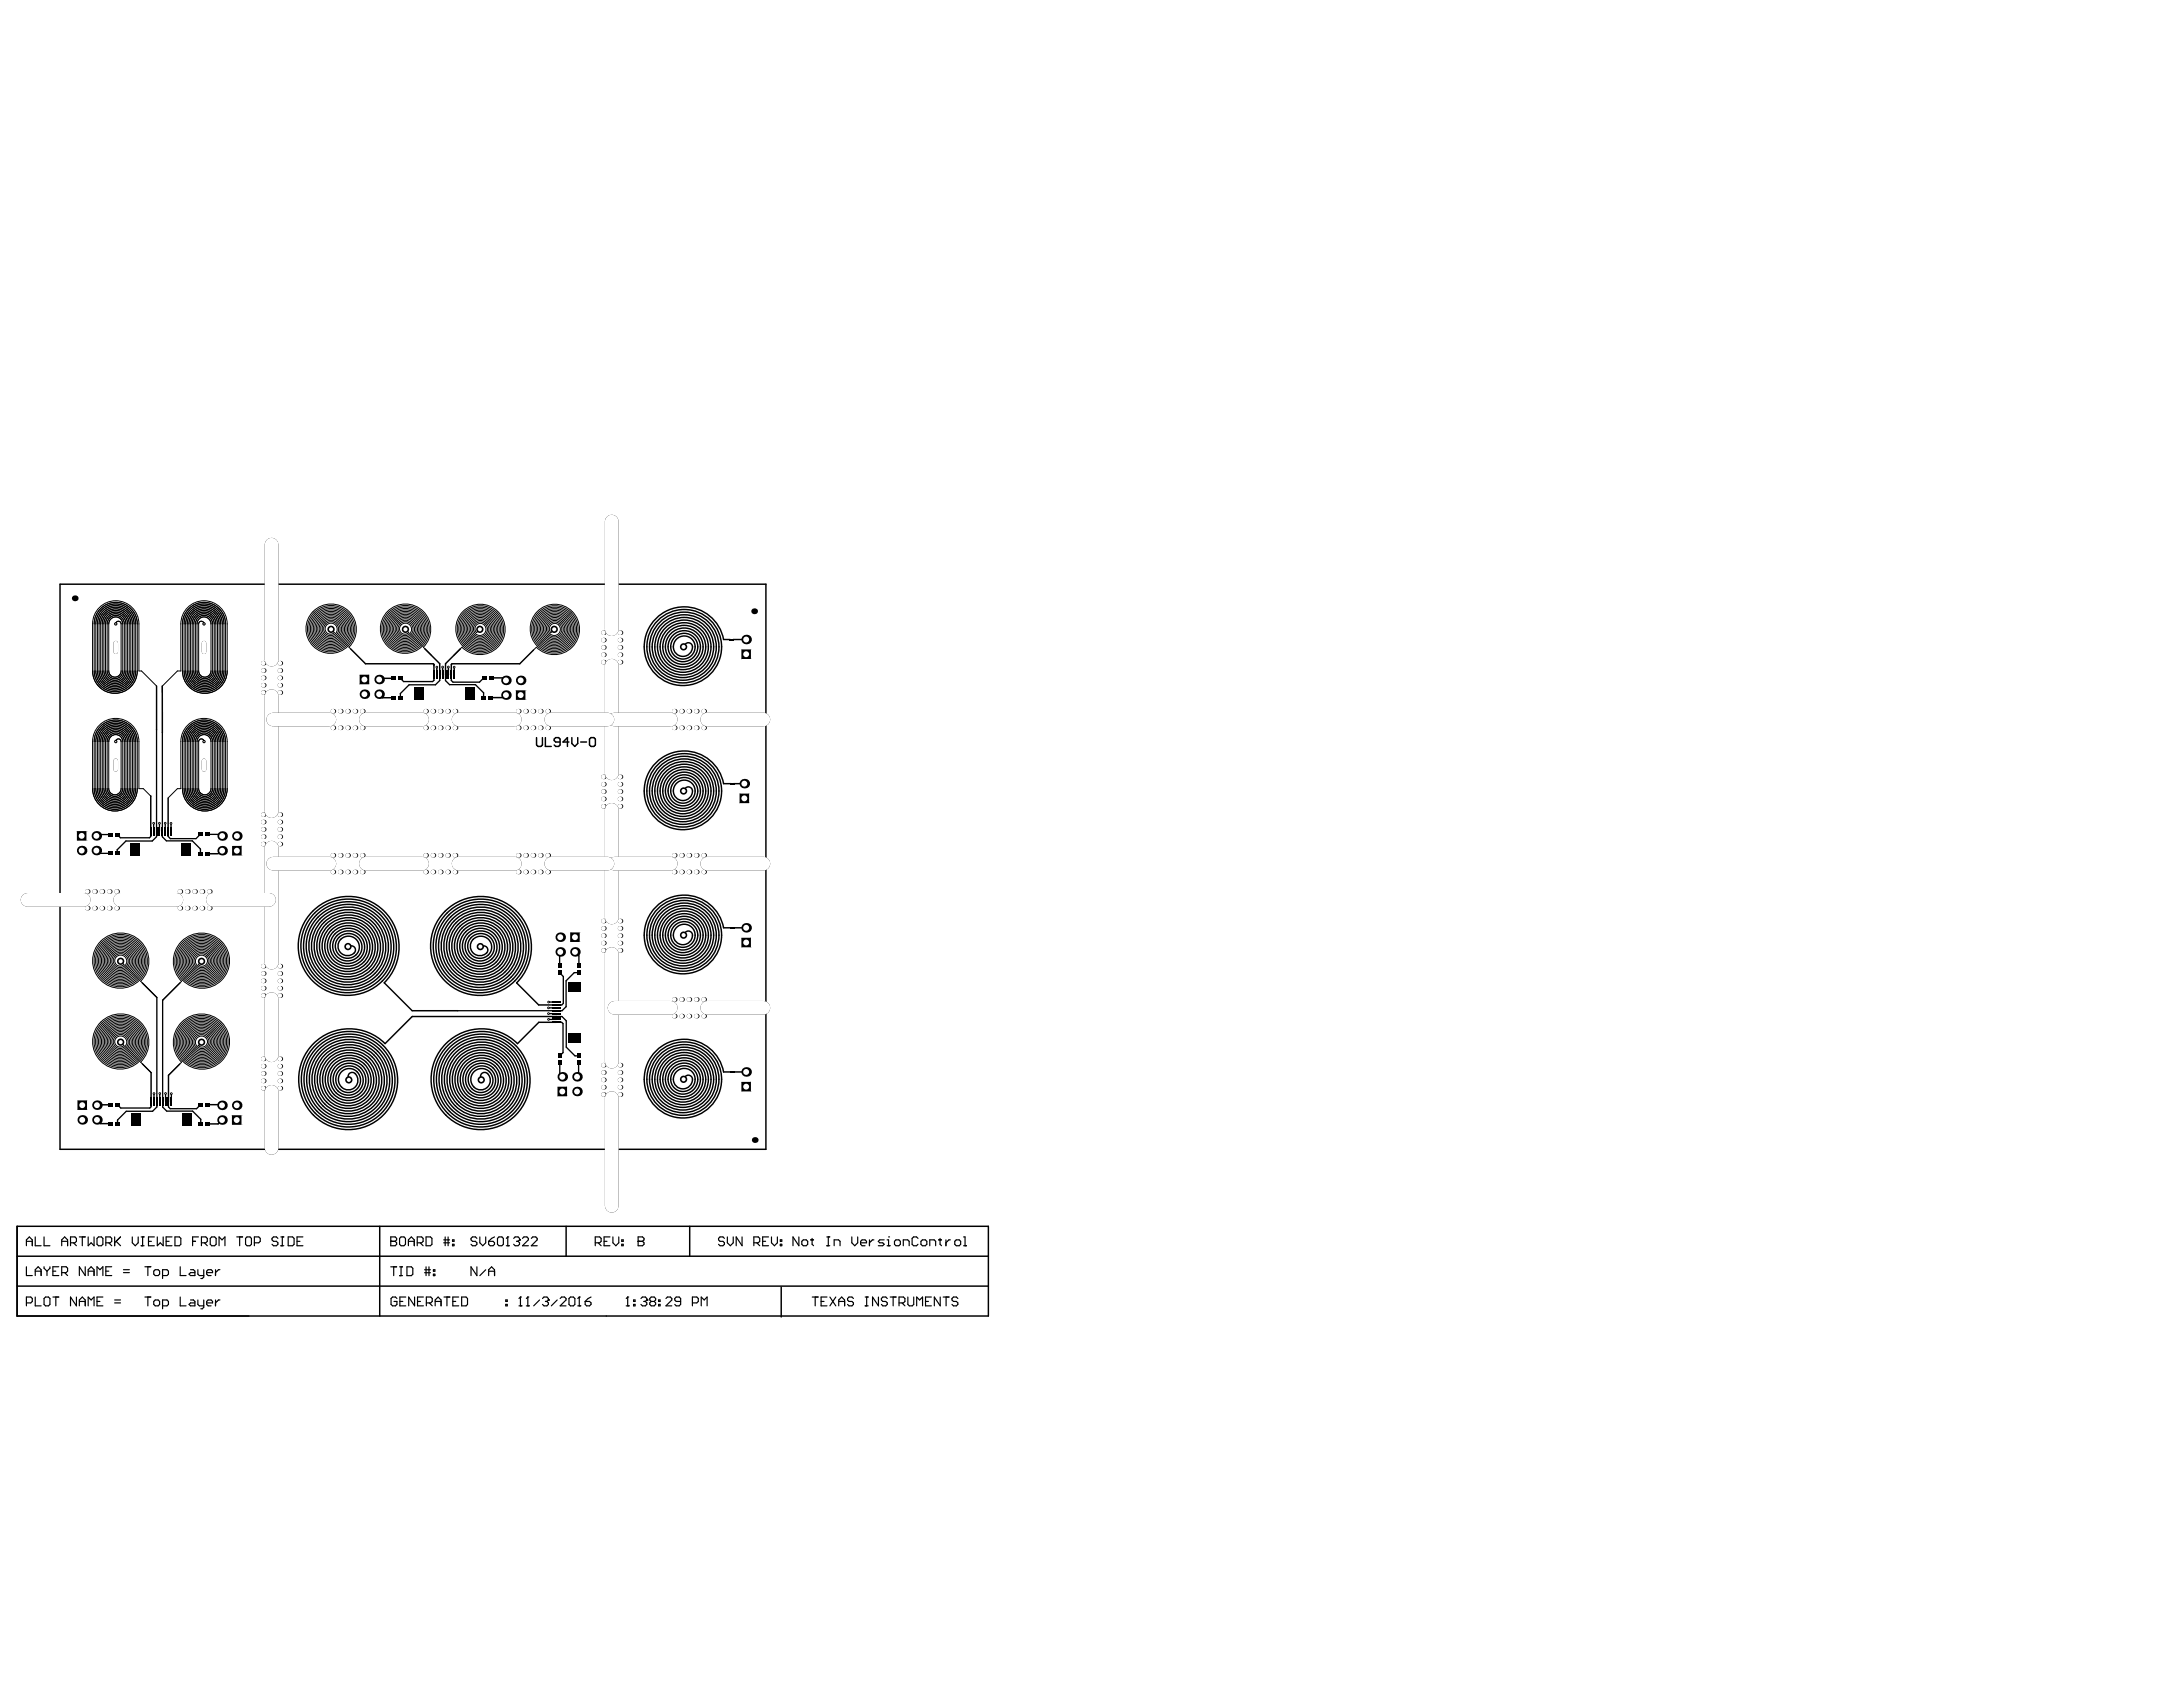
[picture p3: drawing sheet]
<svg xmlns="http://www.w3.org/2000/svg" width="279mm" height="216mm" viewBox="0 0 279 216" stroke-linecap="round" stroke-linejoin="round" font-family="sans-serif">
<g fill="none" stroke="#000" stroke-width=".19">
<path d="M7.7 74.8h90.3v72.3h-90.3zM20 87.8v5.6M20.8 87.8v5.9M44.9 83.1l1.9 1.8h8.7v.1v1.4M48.5 88.8l.5 .5h1.4M50.4 86.8h-1.7l-.2 .2M54.4 83l1.9 1.9v1.5M55.9 85.4v1M56.7 85.4v1M57.4 85.4v1M58.1 85.4v1M58.9 83l-1.9 1.9v1.5"/>
<path d="M62.9 86.8h1.5l.4 .3M64.8 89l-.4 .3h-1.6M68.3 83.2l-1.8 1.7h-8.6l-.1 .1v1.4M68.7 94.4v.9l.2 .2h.3l.2-.2v-.9M69.8 94.4v1.1h.8M71.7 95h-.6l-.2-.2v-.2l.2-.2h.4l.2 .2v.7l-.2 .2h-.4l-.2-.2M72.8 95h-.7l.5-.6v1.1M73.2 94.4v.8l.4 .3 .3-.3v-.8M74.3 95h.8M75.4 94.6l.2-.2h.4l.2 .2v.7l-.2 .2h-.4l-.2-.2zM93.5 81.8h-.9a5.1 5.1 0 0 0-7.9-3.3 5.1 5.1 0 0 0 .2 8.6 4.9 4.9 0 0 0 7.1-2.4 4.9 4.9 0 0 0-3.6-6.6 4.7 4.7 0 0 0-5.6 4.9 4.7 4.7 0 0 0 6.2 4.1 4.5 4.5 0 0 0 2.1-7.1 4.5 4.5 0 0 0-7.4 .5 4.3 4.3 0 0 0 1.2 5.8 4.3 4.3 0 0 0 5.8-.8 4.3 4.3 0 0 0-.5-5.9 4.1 4.1 0 0 0-6.2 1.2 4.1 4.1 0 0 0 2.6 5.8 3.8 3.8 0 0 0 4.7-4 3.8 3.8 0 0 0-5.2-3.3 3.6 3.6 0 0 0-1.3 5.9 3.6 3.6 0 0 0 5.9-1 3.4 3.4 0 0 0-3.6-4.8 3.4 3.4 0 0 0-2 5.7 3.2 3.2 0 0 0 5.1-.6 3.2 3.2 0 0 0-1.9-4.7 3 3 0 0 0-3.8 3.1 3 3 0 0 0 4.2 2.5 2.78 2.78 0 0 0 .7-4.7 2.78 2.78 0 0 0-4.5 1.5 2.56 2.56 0 0 0 3.2 3.1 2.56 2.56 0 0 0 1-4.4 2.36 2.36 0 0 0-3.6 .7 2.36 2.36 0 0 0 1.3 3.3 2.16 2.16 0 0 0 2.8-1.9 2.16 2.16 0 0 0-2.6-2.2 1.95 1.95 0 0 0-1.3 2.8 1.95 1.95 0 0 0 3.1 .5 1.74 1.74 0 0 0 .2-2.4 1.74 1.74 0 0 0-2.4-.3 1.74 1.74 0 0 0-.5 2.3 1.52 1.52 0 0 0 2.5 .1 1.52 1.52 0 0 0-.6-2.3 1.32 1.32 0 0 0-1.8 .9 1.32 1.32 0 0 0 1.2 1.6 1.17 1.17 0 0 0 1.2-1.5 .53 .53 0 0 0-.6-.2 .53 .53 0 0 0-.4 .5M93.8 81.8h1.7"/>
<path d="M19.3 101.9h.1M19.3 101.9v4.5M21.5 102.2v4.2M93.6 118.7h-1a5.1 5.1 0 0 0-7.9-3.3 5.1 5.1 0 0 0 .2 8.6 4.9 4.9 0 0 0 7.1-2.4 4.9 4.9 0 0 0-3.6-6.6 4.7 4.7 0 0 0-5.6 4.9 4.7 4.7 0 0 0 6.2 4.1 4.5 4.5 0 0 0 2.1-7.1 4.5 4.5 0 0 0-7.4 .5 4.3 4.3 0 0 0 1.2 5.8 4.3 4.3 0 0 0 5.8-.8 4.3 4.3 0 0 0-.5-5.9 4.1 4.1 0 0 0-6.2 1.2 4.1 4.1 0 0 0 2.6 5.8 3.8 3.8 0 0 0 4.7-4 3.8 3.8 0 0 0-5.2-3.3 3.6 3.6 0 0 0-1.3 5.9 3.6 3.6 0 0 0 5.9-1 3.4 3.4 0 0 0-3.6-4.8 3.4 3.4 0 0 0-2 5.7 3.2 3.2 0 0 0 5.1-.6 3.2 3.2 0 0 0-1.9-4.7 3 3 0 0 0-3.8 3.1 3 3 0 0 0 4.2 2.5 2.78 2.78 0 0 0 .7-4.7 2.78 2.78 0 0 0-4.5 1.4 2.56 2.56 0 0 0 3.2 3.2 2.56 2.56 0 0 0 1-4.4 2.36 2.36 0 0 0-3.6 .6 2.36 2.36 0 0 0 1.3 3.4 2.16 2.16 0 0 0 2.8-1.9 2.16 2.16 0 0 0-2.6-2.2 1.95 1.95 0 0 0-1.3 2.8 1.95 1.95 0 0 0 3.1 .5 1.74 1.74 0 0 0 .2-2.4 1.74 1.74 0 0 0-2.4-.3 1.74 1.74 0 0 0-.5 2.3 1.52 1.52 0 0 0 2.5 .1 1.52 1.52 0 0 0-.6-2.3 1.32 1.32 0 0 0-1.8 .9 1.32 1.32 0 0 0 1.2 1.6 1.17 1.17 0 0 0 1.2-1.5 .53 .53 0 0 0-.6-.2 .53 .53 0 0 0-.4 .5M93.6 100.3h-1a5.1 5.1 0 0 0-7.9-3.3 5.1 5.1 0 0 0 .2 8.5 4.9 4.9 0 0 0 7.1-2.4 4.9 4.9 0 0 0-3.6-6.6 4.7 4.7 0 0 0-5.6 4.9 4.7 4.7 0 0 0 6.2 4.2 4.5 4.5 0 0 0 2.1-7.1 4.5 4.5 0 0 0-7.4 .5 4.3 4.3 0 0 0 1.2 5.7 4.3 4.3 0 0 0 5.8-.8 4.3 4.3 0 0 0-.5-5.8 4.1 4.1 0 0 0-6.2 1.2 4.1 4.1 0 0 0 2.6 5.8 3.8 3.8 0 0 0 4.7-4 3.8 3.8 0 0 0-5.2-3.3 3.6 3.6 0 0 0-1.3 5.9 3.6 3.6 0 0 0 5.9-1.1 3.4 3.4 0 0 0-3.6-4.8 3.4 3.4 0 0 0-2 5.7 3.2 3.2 0 0 0 5.1-.5 3.2 3.2 0 0 0-1.9-4.8 3 3 0 0 0-3.8 3.1 3 3 0 0 0 4.2 2.6 2.78 2.78 0 0 0 .7-4.7 2.78 2.78 0 0 0-4.5 1.4 2.56 2.56 0 0 0 3.2 3.1 2.56 2.56 0 0 0 1-4.3 2.36 2.36 0 0 0-3.6 .6 2.36 2.36 0 0 0 1.3 3.4 2.16 2.16 0 0 0 2.8-1.9 2.16 2.16 0 0 0-2.6-2.3 1.95 1.95 0 0 0-1.3 2.8 1.95 1.95 0 0 0 3.1 .6 1.74 1.74 0 0 0 .2-2.4 1.74 1.74 0 0 0-2.4-.4 1.74 1.74 0 0 0-.5 2.4 1.52 1.52 0 0 0 2.5 .1 1.52 1.52 0 0 0-.6-2.4 1.32 1.32 0 0 0-1.8 .9 1.32 1.32 0 0 0 1.2 1.7 1.17 1.17 0 0 0 1.2-1.5 .53 .53 0 0 0-.6-.3 .53 .53 0 0 0-.4 .5M93.9 100.3h1.4M94 118.7h1.5M19.3 137.3v3.7M21.6 137.6v3.4M44.6 121.2a.53 .53 0 0 1 .7 0 .53 .53 0 0 1 0 .7 1.25 1.25 0 0 1-2-.6 1.25 1.25 0 0 1 1.5-1.5 1.45 1.45 0 0 1 1.1 2 1.45 1.45 0 0 1-2.1 .7 1.65 1.65 0 0 1-.3-2.7 1.65 1.65 0 0 1 2.6 .5 1.86 1.86 0 0 1-1.5 2.7 1.86 1.86 0 0 1-2-2.4 2.08 2.08 0 0 1 2.5-1.4 2.08 2.08 0 0 1 1.6 2.4 2.08 2.08 0 0 1-2.2 1.7 2.28 2.28 0 0 1-2.2-2.7 2.28 2.28 0 0 1 3.1-1.7 2.48 2.48 0 0 1 1.1 3.7 2.48 2.48 0 0 1-3.8 .3 2.69 2.69 0 0 1 .9-4.3 2.69 2.69 0 0 1 3.7 2.3 2.91 2.91 0 0 1-2.5 3 2.91 2.91 0 0 1-3.2-2.2 2.91 2.91 0 0 1 2-3.4 3.1 3.1 0 0 1 4.1 3.1 3.1 3.1 0 0 1-4.4 2.7 3.3 3.3 0 0 1-1.4-5 3.3 3.3 0 0 1 5.1-.3 3.5 3.5 0 0 1-1 5.6 3.5 3.5 0 0 1-5.1-2.6 3.7 3.7 0 0 1 5.3-4 3.7 3.7 0 0 1 .4 6.6 4 4 0 0 1-6-2.8 4 4 0 0 1 5-4.4 4.2 4.2 0 0 1 2.7 5.9 4.2 4.2 0 0 1-6.3 1.5 4.4 4.4 0 0 1-.1-7 4.4 4.4 0 0 1 6.7 1.8 4.6 4.6 0 0 1-4.3 6.3 4.6 4.6 0 0 1-4-6.5 4.8 4.8 0 0 1 8.5-.3 4.8 4.8 0 0 1-4.7 7.1 5 5 0 0 1-4.4-6.3 5 5 0 0 1 7-3.2 5.2 5.2 0 0 1 1.7 8.1 5.2 5.2 0 0 1-8.2-.4 5.4 5.4 0 0 1 2.5-8.1 5.4 5.4 0 0 1 7.3 4.3 5.6 5.6 0 0 1-8.3 5.6 5.6 5.6 0 0 1 .3-10 5.8 5.8 0 0 1 8.4 4.9 5.8 5.8 0 0 1-7.7 5.9 6 6 0 0 1-3.5-8.5 6 6 0 0 1 9-2.1 6.1 6.1 0 0 1 .7 9.3M48.9 125.5a6.3 6.3 0 0 1-10.5-2.8 6.3 6.3 0 0 1 7.5-7.8 6.5 6.5 0 0 1 3.3 10.9l3.6 3.6h5.8M61.5 121.2a.53 .53 0 0 1 .8 0 .53 .53 0 0 1 0 .8 1.25 1.25 0 0 1-2.1-.7 1.25 1.25 0 0 1 1.6-1.5 1.45 1.45 0 0 1 1 2 1.45 1.45 0 0 1-2.1 .7 1.65 1.65 0 0 1-.3-2.7 1.65 1.65 0 0 1 2.6 .6 1.86 1.86 0 0 1-1.5 2.6 1.86 1.86 0 0 1-1.9-2.4 2.08 2.08 0 0 1 2.4-1.4 2.08 2.08 0 0 1 1.6 2.4 2.08 2.08 0 0 1-2.2 1.7 2.28 2.28 0 0 1-2.2-2.7 2.28 2.28 0 0 1 3.1-1.7 2.48 2.48 0 0 1 1.2 3.7 2.48 2.48 0 0 1-3.9 .3 2.69 2.69 0 0 1 .9-4.3 2.69 2.69 0 0 1 3.8 2.3 2.91 2.91 0 0 1-2.5 3.1 2.91 2.91 0 0 1-3.3-2.3 2.91 2.91 0 0 1 2-3.4 3.1 3.1 0 0 1 4.1 3.1 3.1 3.1 0 0 1-4.4 2.7 3.3 3.3 0 0 1-1.4-5 3.3 3.3 0 0 1 5.2-.3 3.5 3.5 0 0 1-1.1 5.6 3.5 3.5 0 0 1-5-2.6 3.7 3.7 0 0 1 5.2-4 3.7 3.7 0 0 1 .5 6.6 4 4 0 0 1-6.1-2.8 4 4 0 0 1 5.1-4.4 4.2 4.2 0 0 1 2.6 5.9 4.2 4.2 0 0 1-6.2 1.5 4.4 4.4 0 0 1-.2-6.9 4.4 4.4 0 0 1 6.8 1.7 4.6 4.6 0 0 1-4.3 6.3 4.6 4.6 0 0 1-4.1-6.5 4.8 4.8 0 0 1 8.6-.3 4.8 4.8 0 0 1-4.8 7.1 5 5 0 0 1-4.3-6.3 5 5 0 0 1 7-3.2 5.2 5.2 0 0 1 1.4 8.4 5.2 5.2 0 0 1-8.4-1.4 5.4 5.4 0 0 1 4.6-7.8 5.4 5.4 0 0 1 5.4 7.2 5.6 5.6 0 0 1-6.6 3.6 5.6 5.6 0 0 1-4.3-6.2 5.6 5.6 0 0 1 5.7-4.9 5.8 5.8 0 0 1 5.7 7.3 5.8 5.8 0 0 1-8.5 3.7 6 6 0 0 1-2-9 6 6 0 0 1 9.2-.5 6.2 6.2 0 0 1-1.4 9.7 6.2 6.2 0 0 1-9.1-3.6 6.4 6.4 0 0 1 7.3-8.2 6.4 6.4 0 0 1 4 10.3l-.6 .7 2.8 2.8h2.3"/>
<path d="M71.2 130.1h-18.4l-3.5 3.5a6.5 6.5 0 0 0-10.7 2.4 6.5 6.5 0 0 0 7 8.5 6.2 6.2 0 0 0 4.7-8.9 6.2 6.2 0 0 0-9.9-1.8 6 6 0 0 0 .9 9.5 6 6 0 0 0 9-3.2 5.8 5.8 0 0 0-6.4-7.7 5.8 5.8 0 0 0-3.9 9.1 5.6 5.6 0 0 0 9.7-.9 5.6 5.6 0 0 0-5.8-7.9 5.4 5.4 0 0 0-4.2 7.7 5.4 5.4 0 0 0 8.6 1.6 5.2 5.2 0 0 0-1.3-8.4 5.2 5.2 0 0 0-7.4 4.1 5 5 0 0 0 7.3 4.9 5 5 0 0 0-.2-8.8 4.8 4.8 0 0 0-6.7 3.8 4.8 4.8 0 0 0 5.8 5.1 4.5 4.5 0 0 0 2.9-6.6 4.5 4.5 0 0 0-7.1-1.1 4.3 4.3 0 0 0 .7 6.9 4.3 4.3 0 0 0 6.4-2.6 4.1 4.1 0 0 0-4.9-5.2 4.1 4.1 0 0 0-2 6.9 3.9 3.9 0 0 0 6.5-1.5 3.9 3.9 0 0 0-4.3-5.1 3.7 3.7 0 0 0-2.8 5 3.7 3.7 0 0 0 5.4 1.9 3.5 3.5 0 0 0 .4-5.7 3.5 3.5 0 0 0-5.5 1.3 3.3 3.3 0 0 0 2.9 4.6 3.3 3.3 0 0 0 3.2-4.5 3.1 3.1 0 0 0-3.7-1.9 3.1 3.1 0 0 0-2.2 3.5 3.1 3.1 0 0 0 3.2 2.6 2.87 2.87 0 0 0 2.5-3.7 2.87 2.87 0 0 0-4.1-1.7 2.66 2.66 0 0 0-.5 4.3 2.66 2.66 0 0 0 4.2-1 2.45 2.45 0 0 0-2.1-3.4 2.45 2.45 0 0 0-2.5 3.2 2.23 2.23 0 0 0 3.9 .8 2.23 2.23 0 0 0-1.6-3.6 2.02 2.02 0 0 0-2 2.4 2.02 2.02 0 0 0 2.8 1.4 1.82 1.82 0 0 0 .6-2.8 1.82 1.82 0 0 0-2.9 .2 1.61 1.61 0 0 0 .9 2.4 1.61 1.61 0 0 0 2-1.7 1.4 1.4 0 0 0-1.3-1.3 1.4 1.4 0 0 0-1.4 1.2 1.4 1.4 0 0 0 1 1.6 1.2 1.2 0 0 0 1.3-.8 1.2 1.2 0 0 0-.5-1.4 .53 .53 0 0 0-.6 .2 .53 .53 0 0 0 .1 .6M71.2 130.8h-2.2l-2.8 2.8a6.5 6.5 0 0 0-10.7 2.4 6.5 6.5 0 0 0 7 8.5 6.2 6.2 0 0 0 4.7-8.9 6.2 6.2 0 0 0-9.9-1.8 6 6 0 0 0 1 9.5 6 6 0 0 0 8.9-3.2 5.8 5.8 0 0 0-6.3-7.7 5.8 5.8 0 0 0-4 9.1 5.6 5.6 0 0 0 9.8-.9 5.6 5.6 0 0 0-5.9-7.9 5.4 5.4 0 0 0-4.1 7.7 5.4 5.4 0 0 0 8.6 1.6 5.2 5.2 0 0 0-1.3-8.4 5.2 5.2 0 0 0-7.5 4.1 5 5 0 0 0 7.4 4.9 5 5 0 0 0-.3-8.8 4.8 4.8 0 0 0-6.7 3.8 4.8 4.8 0 0 0 5.8 5.1 4.5 4.5 0 0 0 2.9-6.6 4.5 4.5 0 0 0-7.1-1.1 4.3 4.3 0 0 0 .7 6.9 4.3 4.3 0 0 0 6.5-2.6 4.1 4.1 0 0 0-5-5.2 4.1 4.1 0 0 0-1.9 6.9 3.9 3.9 0 0 0 6.5-1.5 3.9 3.9 0 0 0-4.4-5.1 3.7 3.7 0 0 0-2.8 5 3.7 3.7 0 0 0 5.4 1.9 3.5 3.5 0 0 0 .5-5.7 3.5 3.5 0 0 0-5.5 1.3 3.3 3.3 0 0 0 2.9 4.6 3.3 3.3 0 0 0 3.2-4.5 3.1 3.1 0 0 0-3.7-1.9 3.1 3.1 0 0 0-2.3 3.5 3.1 3.1 0 0 0 3.3 2.6 2.87 2.87 0 0 0 2.4-3.7 2.87 2.87 0 0 0-4.1-1.7 2.66 2.66 0 0 0-.4 4.3 2.66 2.66 0 0 0 4.2-1 2.45 2.45 0 0 0-2.2-3.4 2.45 2.45 0 0 0-2.4 3.2 2.23 2.23 0 0 0 3.9 .8 2.23 2.23 0 0 0-1.6-3.6 2.02 2.02 0 0 0-2.1 2.4 2.02 2.02 0 0 0 2.9 1.4 1.82 1.82 0 0 0 .5-2.8 1.82 1.82 0 0 0-2.9 .2 1.61 1.61 0 0 0 1 2.4 1.61 1.61 0 0 0 2-1.7 1.4 1.4 0 0 0-1.4-1.3 1.4 1.4 0 0 0-1.4 1.2 1.4 1.4 0 0 0 1 1.6 1.2 1.2 0 0 0 1.4-.8 1.2 1.2 0 0 0-.5-1.4 .53 .53 0 0 0-.6 .2 .53 .53 0 0 0 .1 .6M93.6 137.2h-1a5.1 5.1 0 0 0-7.9-3.3 5.1 5.1 0 0 0 .2 8.5 4.9 4.9 0 0 0 7.1-2.4 4.9 4.9 0 0 0-3.6-6.6 4.7 4.7 0 0 0-5.6 4.9 4.7 4.7 0 0 0 6.2 4.1 4.5 4.5 0 0 0 2.1-7 4.5 4.5 0 0 0-7.4 .5 4.3 4.3 0 0 0 1.2 5.7 4.3 4.3 0 0 0 5.8-.8 4.3 4.3 0 0 0-.5-5.8 4.1 4.1 0 0 0-6.2 1.2 4.1 4.1 0 0 0 2.6 5.8 3.8 3.8 0 0 0 4.7-4 3.8 3.8 0 0 0-5.2-3.3 3.6 3.6 0 0 0-1.3 5.9 3.6 3.6 0 0 0 5.9-1.1 3.4 3.4 0 0 0-3.6-4.8 3.4 3.4 0 0 0-2 5.7 3.2 3.2 0 0 0 5.1-.5 3.2 3.2 0 0 0-1.9-4.8 3 3 0 0 0-3.8 3.1 3 3 0 0 0 4.2 2.5 2.78 2.78 0 0 0 .7-4.6 2.78 2.78 0 0 0-4.5 1.4 2.56 2.56 0 0 0 3.2 3.1 2.56 2.56 0 0 0 1-4.4 2.36 2.36 0 0 0-3.6 .7 2.36 2.36 0 0 0 1.3 3.4 2.16 2.16 0 0 0 2.8-2 2.16 2.16 0 0 0-2.6-2.2 1.95 1.95 0 0 0-1.3 2.8 1.95 1.95 0 0 0 3.1 .6 1.74 1.74 0 0 0 .2-2.4 1.74 1.74 0 0 0-2.4-.4 1.74 1.74 0 0 0-.5 2.3 1.52 1.52 0 0 0 2.5 .2 1.52 1.52 0 0 0-.6-2.4 1.32 1.32 0 0 0-1.8 .9 1.32 1.32 0 0 0 1.2 1.6 1.17 1.17 0 0 0 1.2-1.4 .53 .53 0 0 0-.6-.3 .53 .53 0 0 0-.4 .5M94 137.2h1.5M2.2 156.9v11.5h124.3v-11.5h-124.3v11.5M12.4 143.3l.5 .5h1.3M12.5 141.4h1.7M26.6 141.4h1.7M28.4 143.3l-.5 .5h-1.3M48.6 156.9v11.5M72.5 156.9v3.9M88.3 156.9v3.9"/>
<path d="M2.2 164.6h124.3M2.2 160.8h124.3M100 164.7v3.8"/>
</g>
<g fill="none" stroke="#000" stroke-width=".15">
<path d="M28.4 108.9l-.3 .3h-1.6M3.4 158.9h.7M3.4 159.4v-.7l.4-.4 .3 .4v.7M4.5 158.3v1.1h.8M5.6 158.3v1.1h.8M7.9 158.9h.8M7.9 159.4v-.7l.4-.4 .4 .4v.7M9 159.1h.6l.2-.2v-.4l-.2-.2h-.6v1.1M9.4 159.1l.4 .3M10.2 158.3h.7M10.5 158.3v1.1M11.3 158.3v1.1l.4-.3 .3 .3v-1.1"/>
<path d="M12.4 158.5l.2-.2h.4l.2 .2v.7l-.2 .2h-.4l-.2-.2zM13.5 159.1h.6l.2-.2v-.4l-.2-.2h-.6v1.1M13.9 159.1l.4 .3M14.7 158.3v1.1M14.9 158.9l.5 .5M15.4 158.3l-.7 .8M16.9 158.3v.8l.4 .3 .4-.3v-.8M18.1 159.4h.3M18.1 158.3h.3M18.3 158.3v1.1M19 158.9h.4M19.8 158.3h-.8v1.1h.8"/>
<path d="M20.1 158.3v1.1l.4-.3 .4 .3v-1.1M21.3 158.9h.3M22 158.3h-.7v1.1h.7M22.4 158.3h.6l.1 .2v.7l-.1 .2h-.6zM24.7 158.9h.3M25.4 158.3h-.7v1.1M25.8 159.1h.5l.2-.2v-.4l-.2-.2h-.5v1.1M26.2 159.1l.3 .3M26.9 158.5l.2-.2h.4l.2 .2v.7l-.2 .2h-.4l-.2-.2zM28 159.4v-1.1l.4 .4 .4-.4v1.1M30.3 158.3h.8M30.7 158.3v1.1"/>
<path d="M31.4 158.5l.2-.2h.4l.2 .2v.7l-.2 .2h-.4l-.2-.2zM32.6 159.1h.5l.2-.2v-.4l-.2-.2h-.5v1.1M35.6 158.5l-.2-.2h-.4l-.2 .2v.2l.2 .2h.4l.2 .2v.1l-.2 .2h-.4l-.2-.2M35.9 159.4h.4M35.9 158.3h.4M36.1 158.3v1.1M36.9 158.3h.6l.1 .2v.7l-.1 .2h-.6zM38 158.9h.4M38.8 158.3h-.8v1.1h.8M50 158.9h.1M50 158.3h.6l.2 .2v.2l-.2 .2 .2 .2v.1l-.2 .2h-.6zM50 158.9h.6"/>
<path d="M51.1 158.5l.2-.2h.4l.2 .2v.7l-.2 .2h-.4l-.2-.2zM52.3 158.9h.7M52.3 159.4v-.7l.3-.4 .4 .4v.7M53.4 159.1h.6l.2-.2v-.4l-.2-.2h-.6v1.1M53.8 159.1l.4 .3M54.5 158.3h.6l.2 .2v.7l-.2 .2h-.6zM56.8 159.1h.7M56.8 158.7h.7M57 158.3v1.1M57.4 158.3v1.1M57.9 159.2h.2v.2h-.2zM57.9 158.7h.2v.2h-.2z"/>
<path d="M61 158.5l-.2-.2h-.3l-.2 .2v.2l.2 .2h.3l.2 .2v.1l-.2 .2h-.3l-.2-.2M61.4 158.3v.8l.4 .3 .4-.3v-.8M62.5 158.9h.6l.2 .2v.1l-.2 .2h-.4l-.2-.2zM63.3 158.3l-.4 .2-.4 .4M63.7 158.5l.2-.2h.3l.2 .2v.7l-.2 .2h-.3l-.2-.2zM64.8 159.4h.4M65 158.3h.1M65 158.3v1.1M65 158.3l-.2 .2M65.7 158.5l.2-.2h.4l.2 .2v.2M66.1 158.9h.2M66.3 158.9l.2 .2v.1l-.2 .2h-.4l-.2-.2"/>
<path d="M66.5 158.7h.1M66.5 158.7l-.2 .2M66.9 158.5l.2-.2h.3l.2 .2v.2l-.7 .7h.7M68 158.5l.2-.2h.4l.2 .2v.2l-.8 .7h.8M76.2 159.1h.6l.1-.2v-.4l-.1-.2h-.6v1.1M76.6 159.1l.3 .3M77.3 158.9h.4M78.1 158.3h-.8v1.1h.8M78.4 158.3v.8l.4 .3 .4-.3v-.8M79.6 159.2h.2v.2h-.2zM79.6 158.7h.2v.2h-.2zM81.7 158.9h.1"/>
<path d="M81.7 158.3h.5l.2 .2v.2l-.2 .2 .2 .2v.1l-.2 .2h-.5zM81.7 158.9h.5M92.7 158.5l-.2-.2h-.3l-.2 .2v.2l.2 .2h.3l.2 .2v.1l-.2 .2h-.3l-.2-.2M93.1 158.3v.8l.4 .3 .3-.3v-.8M95 158.3v1.1l-.8-1.1v1.1M96.5 159.1h.5l.2-.2v-.4l-.2-.2h-.5v1.1M96.9 159.1l.3 .3M97.6 158.9h.4M98.4 158.3h-.8v1.1h.8M98.7 158.3v.8l.4 .3 .4-.3v-.8M99.9 159.2h.2v.2h-.2zM99.9 158.7h.2v.2h-.2z"/>
<path d="M102.2 158.3v1.1l-.7-1.1v1.1M102.6 158.9l.2-.2h.4l.2 .2v.3l-.2 .2h-.4l-.2-.2zM103.8 158.7h.3M103.9 158.5v.7l.2 .2M105.8 159.4h.4M105.8 158.3h.4M106 158.3v1.1M106.8 159.4v-.7h.5l.2 .2v.5M109 158.3v.8l.4 .3 .4-.3v-.8M110.2 159.1h.7v-.2l-.2-.2h-.4l-.1 .2v.3l.1 .2h.4M111.3 158.7v.7M111.8 158.7h-.1l-.4 .4"/>
<path d="M113.2 158.7h-.6l-.2 .2 .2 .2h.4l.2 .1-.2 .2h-.6M113.5 159.4h.4M113.5 158.7h.2v.7M113.7 158.3h.1M114.7 158.7h.3l.2 .2v.3l-.2 .2h-.3l-.2-.2v-.3zM115.6 159.4v-.7h.6l.2 .2v.5M117.5 158.5l-.2-.2h-.4l-.2 .2v.7l.2 .2h.4l.2-.2M117.9 158.9l.2-.2h.3l.2 .2v.3l-.2 .2h-.3l-.2-.2zM119 159.4v-.7h.6l.2 .2v.5M120.1 158.7h.4M120.3 158.5v.7l.2 .2M121.1 158.7v.7"/>
<path d="M121.6 158.7h-.2l-.3 .4M122.2 158.9l.2-.2h.4l.2 .2v.3l-.2 .2h-.4l-.2-.2zM123.3 159.4h.4M123.3 158.3h.2v1.1M3.4 162.1v1.1h.7M3.4 166.7h.5l.2-.1v-.4l-.2-.2h-.5v1.1M4.5 163.2v-.7l.4-.4 .4 .4v.7M4.5 166v1.1h.8M4.5 162.7h.8M5.6 166.2l.2-.2h.4l.2 .2v.7l-.2 .2h-.4l-.2-.2zM5.6 162.1v.2l.4 .4M6 162.7v.5"/>
<path d="M6.4 162.1v.2l-.4 .4M6.8 166h.7M6.8 162.7h.3M7.1 166v1.1M7.5 162.1h-.7v1.1h.7M7.9 162.9h.6l.2-.2v-.4l-.2-.2h-.6v1.1M8.3 162.9l.4 .3M9.8 166v1.1l-.8-1.1v1.1M10.2 167.1v-.7l.3-.4 .4 .4v.7M10.2 166.6h.7M10.9 162.1v1.1l-.7-1.1v1.1M11.3 163.2v-.7l.4-.4 .3 .4v.7"/>
<path d="M11.3 167.1v-1.1l.4 .4 .3-.4v1.1M11.3 162.7h.7M12.4 166.6h.4M12.4 163.2v-1.1l.4 .4 .4-.4v1.1M13.2 166h-.8v1.1h.8M13.5 162.7h.4M14.3 162.1h-.8v1.1h.8M14.7 166.7h.7M14.7 166.4h.7M15.8 162.9h.8M15.8 162.5h.8M18.5 166h.8"/>
<path d="M18.5 162.1h.8M18.9 162.1v1.1M18.9 166v1.1M19.7 166.6l.2-.2h.3l.2 .2v.3l-.2 .2h-.3l-.2-.2zM19.7 162.7l.2-.2h.3l.2 .2v.4l-.2 .1h-.3l-.2-.1zM20.8 167.1h.6l.2-.2v-.3l-.2-.2h-.6v1.1M20.8 163.2h.6l.2-.1v-.4l-.2-.2h-.6v1.1M23.1 166v1.1h.7M23.1 162.1v1.1h.7M24.4 166.4h.4l.1 .2v.5h-.5l-.2-.2 .2-.2h.5M24.4 162.5h.4l.1 .2v.5h-.5l-.2-.1 .2-.2h.5M25.3 166.4v.5l.2 .2h.6"/>
<path d="M25.3 162.5v.6l.2 .1h.6M26.1 162.5v.9l-.2 .2h-.2M26.1 166.4v.9l-.2 .2h-.2M26.5 166.7h.7v-.1l-.2-.2h-.4l-.1 .2v.3l.1 .2h.4M26.5 162.9h.7v-.2l-.2-.2h-.4l-.1 .2v.4l.1 .1h.4M27.6 162.5v.7M27.6 166.4v.7M28.1 166.4h-.1l-.4 .3M28.1 162.5h-.1l-.4 .4M50 162.1h.8M50.4 162.1v1.2M50.8 166.2l-.2-.2h-.4l-.2 .2v.7l.2 .2h.4l.2-.2v-.3h-.4"/>
<path d="M51.1 163.3h.4M51.1 162.1h.4M51.2 166.6h.4M51.3 162.1v1.2M51.9 166h-.7v1.1h.7M52.1 162.1h.5l.2 .2v.8l-.2 .2h-.5zM53.1 166v1.1l-.8-1.1v1.1M53.4 166.6h.4M54.2 166h-.8v1.1h.8M54.3 162.9h.8M54.3 162.5h.8M54.5 162.1v1.2"/>
<path d="M54.6 166.7h.5l.2-.1v-.4l-.2-.2h-.5v1.1M54.9 162.1v1.2M54.9 166.7l.4 .4M55.5 163.1h.2v.2h-.2zM55.5 162.5h.2v.2h-.2zM55.7 166.6h.8M55.7 167.1v-.7l.4-.4 .4 .4v.7M56.8 166h.8M57.2 166v1.1M58 166.6h.3M58.7 166h-.7v1.1h.7M59.1 166h.6l.1 .2v.7l-.1 .2h-.6z"/>
<path d="M61 162.1v1.2l-.7-1.2v1.2M62.2 162.5l-.8 .8M62.5 163.3v-.8l.4-.4 .4 .4v.8M62.5 162.7h.8M64.7 166.9h.2v.2h-.2zM64.7 166.4h.2v.2h-.2zM66.4 167.1h.4M66.6 166h.1M66.6 166v1.1M66.6 166l-.2 .2M67.4 167.1h.3M67.6 166h.1"/>
<path d="M67.6 166v1.1M67.6 166l-.2 .2M69.1 166.4l-.8 .7M69.4 166.2l.2-.2h.4l.2 .2v.2M69.8 166.6h.2M70 166.6l.2 .1v.2l-.2 .2h-.4l-.2-.2M70.2 166.4h.1M70.2 166.4l-.2 .2M71.3 166.4l-.7 .7M71.7 166.2l.2-.2h.4l.1 .2v.2l-.7 .7h.7M72.8 166.2l.2-.2h.4l.2 .2v.7l-.2 .2h-.4l-.2-.2zM74 167.1h.3"/>
<path d="M74.1 166h.1M74.1 166v1.1M74.1 166l-.1 .2M74.9 166.6h.6l.1 .1v.2l-.1 .2h-.4l-.2-.2zM75.6 166l-.3 .2-.4 .4M80.1 167.1h.4M80.3 166h.1M80.3 166v1.1M80.3 166l-.2 .2M81.1 166.9h.2v.2h-.2zM81.1 166.4h.2v.2h-.2zM82 166.2l.2-.2h.4l.2 .2v.2"/>
<path d="M82.4 166.6h.2M82.6 166.6l.2 .1v.2l-.2 .2h-.4l-.2-.2M82.8 166.4h.1M82.8 166.4l-.2 .2M83.3 166.6l-.1-.2v-.2l.1-.2h.4l.2 .2v.2l-.2 .2M83.3 166.6l-.1 .1v.2l.1 .2h.4l.2-.2v-.2l-.2-.1M83.3 166.6h.4M84.3 166.9h.2v.2h-.2zM84.3 166.4h.2v.2h-.2zM85.2 166.2l.2-.2h.4l.2 .2v.2l-.8 .7h.8M87.1 166.6h-.6l-.1-.2v-.2l.1-.2h.4l.2 .2v.7l-.2 .2h-.4l-.1-.2M88.6 166.7h.6l.2-.1v-.4l-.2-.2h-.6v1.1"/>
<path d="M89.7 167.1v-1.1l.4 .4 .4-.4v1.1M104 166h.7M104.3 166v1.1M105.1 166.6h.4M105.8 166h-.7v1.1h.7M106.2 166l.8 1.1M107 166l-.8 1.1M107.3 166.6h.8M107.3 167.1v-.7l.4-.4 .4 .4v.7M109.2 166.2l-.2-.2h-.3l-.2 .2v.2l.2 .2h.3l.2 .1v.2l-.2 .2h-.3l-.2-.2M110.7 166h.4M110.7 167.1h.4"/>
<path d="M110.9 166v1.1M112.4 166v1.1l-.7-1.1v1.1M113.6 166.2l-.2-.2h-.4l-.2 .2v.2l.2 .2h.4l.2 .1v.2l-.2 .2h-.4l-.2-.2M113.9 166h.8M114.3 166v1.1M115.1 166.7h.5l.2-.1v-.4l-.2-.2h-.5v1.1M115.4 166.7l.4 .4M116.2 166v.9l.2 .2h.4l.1-.2v-.9M117.3 167.1v-1.1l.4 .4 .4-.4v1.1M118.5 166.6h.3M119.2 166h-.7v1.1h.7M120.3 166v1.1l-.7-1.1v1.1"/>
<path d="M120.7 166h.8M121.1 166v1.1M122.6 166.2l-.2-.2h-.4l-.2 .2v.2l.2 .2h.4l.2 .1v.2l-.2 .2h-.4l-.2-.2"/>
</g>
<g fill="#000">
<path d="M93.5 81.7h.3v.2h-.3zM93.6 100.2h.2v.2h-.2zM93.7 118.6h.2v.2h-.2zM93.7 137.1h.2v.2h-.2z"/>
<circle cx="53.6" cy="88.7" r=".22"/>
</g>
<g fill="none" stroke="#000" stroke-width=".17">
<path d="M20 93.4v13.7l-.5 .5h-3.4l-1.1 1.1v.5M20.8 93.7v13.4l.5 .5h3.3l1.1 1.1v.5M55.5 86.4v.7l-.1 .1h-3.7l-.5-.4M56.3 86.4v.7l-.6 .5h-3.3l-1.2 1.2v.4M57 86.4v.7l.5 .5h3.4l1 1.1v.6M57.8 86.4v.7l.2 .2h3.4l.5-.5M12.3 108.9l.4 .3h1.4M14.1 106.8h-1.6l-.2 .2M19.3 106.4v.7l-.2 .1h-3.7l-.4-.4M19.7 105.4v1M20.4 105.4v1M21.1 105.4v1"/>
<path d="M21.5 106.4v.6l.3 .3h3.3l.5-.5M21.9 105.4v1M26.5 106.8h1.7l.2 .2M26.7 109.2h1.2M18.2 125.8l1.9 1.9v12.9M18.2 136.1l1.1 1.2M19.7 139.9v1.1M20.5 139.9v1.1M21.2 139.9v1.1M21.9 140v1M23 136.2l-1.4 1.4M23 125.8l-2.2 2.2v12.6"/>
<path d="M70.2 129h1M70.2 129.7h1M70.2 130.5h1M70.2 128.2h1M71.2 130.8h.7l.2 .2v3.7l-.5 .4M71.2 130.1h.7l.6 .5v3.4l1.1 1.1h.5M71.6 124.5l.5 .5v3.4l-.2 .2h-.7M71.6 136v1.5l.4 .3M71.7 121.8l-.1 .1v1.7M73.6 121.8l.5 .5v1.3M74.1 136v1.6l-.2 .2M74.1 124.5h-.6l-1 1v3.3l-.6 .6h-13.3"/>
<path d="M19.3 141v.6l-.1 .2h-3.7l-.5-.4M20.1 141v.7l-.6 .5h-3.3l-1.2 1.1v.5M20.8 141v.7l.5 .5h3.4l1 1v.6M21.6 141v.7l.2 .2h3.4l.5-.5"/>
</g>
<g fill="none" stroke="#000" stroke-width=".13">
<path d="M14.8 79.8a.34 .34 0 0 1 .4-.3 .34 .34 0 0 1 .3 .3v6.1a.79 .79 0 0 1-.8 .8 .79 .79 0 0 1-.8-.8v-6.1a.89 .89 0 0 1 .9-.8 .89 .89 0 0 1 .9 .8v6.1a1 1 0 0 1-1 1 1 1 0 0 1-1-1v-6.1a1.1 1.1 0 0 1 1.1-1.1 1.1 1.1 0 0 1 1.1 1.1v6.1a1.21 1.21 0 0 1-1.2 1.2 1.21 1.21 0 0 1-1.2-1.2v-6.1a1.31 1.31 0 0 1 1.3-1.3 1.31 1.31 0 0 1 1.3 1.3v6.1a1.41 1.41 0 0 1-1.4 1.4 1.41 1.41 0 0 1-1.4-1.4v-6.1a1.52 1.52 0 0 1 1.5-1.5 1.52 1.52 0 0 1 1.5 1.5v6.1a1.62 1.62 0 0 1-1.6 1.6 1.62 1.62 0 0 1-1.6-1.6v-6.1a1.72 1.72 0 0 1 1.7-1.7 1.72 1.72 0 0 1 1.7 1.7v6.1a1.83 1.83 0 0 1-1.8 1.8 1.83 1.83 0 0 1-1.8-1.8v-6.1a1.93 1.93 0 0 1 1.9-1.9 1.93 1.93 0 0 1 1.9 1.9v6.1a2.03 2.03 0 0 1-2 2 2.03 2.03 0 0 1-2-2v-6.1a2.14 2.14 0 0 1 2.1-2.1 2.14 2.14 0 0 1 2.2 2.1v6.1a2.24 2.24 0 0 1-2.3 2.2 2.24 2.24 0 0 1-2.2-2.2v-6.1a2.34 2.34 0 0 1 2.3-2.3 2.34 2.34 0 0 1 2.4 2.3v6.1a2.45 2.45 0 0 1-2.5 2.4 2.45 2.45 0 0 1-2.4-2.4v-6.1a2.55 2.55 0 0 1 2.5-2.5 2.55 2.55 0 0 1 2.6 2.5v6.1a2.66 2.66 0 0 1-2.7 2.6 2.66 2.66 0 0 1-2.6-2.6v-6.1a2.76 2.76 0 0 1 2.7-2.7 2.76 2.76 0 0 1 2.8 2.7v6.1a2.86 2.86 0 0 1-2.9 2.8 2.86 2.86 0 0 1-2.9-2.8v-6.1a2.97 2.97 0 0 1 3-2.9 2.97 2.97 0 0 1 3 2.9v6.1h.3l1.9 1.9M26.1 79.8a.34 .34 0 0 0-.3-.3 .34 .34 0 0 0-.4 .3v6.1a.79 .79 0 0 0 .8 .8 .79 .79 0 0 0 .8-.8v-6.1a.89 .89 0 0 0-.9-.8 .89 .89 0 0 0-.9 .8v6.1a1 1 0 0 0 1 1 1 1 0 0 0 1-1v-6.1a1.1 1.1 0 0 0-1.1-1.1 1.1 1.1 0 0 0-1.1 1.1v6.1a1.21 1.21 0 0 0 1.2 1.2 1.21 1.21 0 0 0 1.2-1.2v-6.1a1.31 1.31 0 0 0-1.3-1.3 1.31 1.31 0 0 0-1.3 1.3v6.1a1.41 1.41 0 0 0 1.4 1.4 1.41 1.41 0 0 0 1.4-1.4v-6.1a1.52 1.52 0 0 0-1.5-1.5 1.52 1.52 0 0 0-1.5 1.5v6.1a1.62 1.62 0 0 0 1.6 1.6 1.62 1.62 0 0 0 1.6-1.6v-6.1a1.72 1.72 0 0 0-1.7-1.7 1.72 1.72 0 0 0-1.7 1.7v6.1a1.83 1.83 0 0 0 1.8 1.8 1.83 1.83 0 0 0 1.8-1.8v-6.1a1.93 1.93 0 0 0-1.9-1.9 1.93 1.93 0 0 0-1.9 1.9v6.1a2.03 2.03 0 0 0 2 2 2.03 2.03 0 0 0 2-2v-6.1a2.14 2.14 0 0 0-2.1-2.1 2.14 2.14 0 0 0-2.1 2.1v6.1a2.24 2.24 0 0 0 2.2 2.2 2.24 2.24 0 0 0 2.3-2.2v-6.1a2.34 2.34 0 0 0-2.4-2.3 2.34 2.34 0 0 0-2.3 2.3v6.1a2.45 2.45 0 0 0 2.4 2.4 2.45 2.45 0 0 0 2.5-2.4v-6.1a2.55 2.55 0 0 0-2.6-2.5 2.55 2.55 0 0 0-2.5 2.5v6.1a2.66 2.66 0 0 0 2.6 2.6 2.66 2.66 0 0 0 2.7-2.6v-6.1a2.76 2.76 0 0 0-2.8-2.7 2.76 2.76 0 0 0-2.7 2.7v6.1a2.86 2.86 0 0 0 2.8 2.8 2.86 2.86 0 0 0 2.9-2.8v-6.1a2.97 2.97 0 0 0-3-2.9 2.97 2.97 0 0 0-3 2.9v6.1h-.4l-1.9 1.9v.8M14.8 94.9a.34 .34 0 0 1 .4-.3 .34 .34 0 0 1 .3 .3v6a.79 .79 0 0 1-.8 .8 .79 .79 0 0 1-.8-.8v-6a.89 .89 0 0 1 .9-.9 .89 .89 0 0 1 .9 .9v6a1 1 0 0 1-1 1 1 1 0 0 1-1-1v-6a1.1 1.1 0 0 1 1.1-1.1 1.1 1.1 0 0 1 1.1 1.1v6a1.21 1.21 0 0 1-1.2 1.2 1.21 1.21 0 0 1-1.2-1.2v-6a1.31 1.31 0 0 1 1.3-1.3 1.31 1.31 0 0 1 1.3 1.3v6a1.41 1.41 0 0 1-1.4 1.4 1.41 1.41 0 0 1-1.4-1.4v-6a1.52 1.52 0 0 1 1.5-1.5 1.52 1.52 0 0 1 1.5 1.5v6a1.62 1.62 0 0 1-1.6 1.6 1.62 1.62 0 0 1-1.6-1.6v-6a1.72 1.72 0 0 1 1.7-1.7 1.72 1.72 0 0 1 1.7 1.7v6a1.83 1.83 0 0 1-1.8 1.9 1.83 1.83 0 0 1-1.8-1.9v-6a1.93 1.93 0 0 1 1.9-1.9 1.93 1.93 0 0 1 1.9 1.9v6a2.03 2.03 0 0 1-2 2.1 2.03 2.03 0 0 1-2-2.1v-6a2.14 2.14 0 0 1 2.1-2.1 2.14 2.14 0 0 1 2.2 2.1v6a2.24 2.24 0 0 1-2.3 2.3 2.24 2.24 0 0 1-2.2-2.3v-6a2.34 2.34 0 0 1 2.3-2.3 2.34 2.34 0 0 1 2.4 2.3v6a2.45 2.45 0 0 1-2.5 2.5 2.45 2.45 0 0 1-2.4-2.5v-6a2.55 2.55 0 0 1 2.5-2.5 2.55 2.55 0 0 1 2.6 2.5v6a2.66 2.66 0 0 1-2.7 2.7 2.66 2.66 0 0 1-2.6-2.7v-6a2.76 2.76 0 0 1 2.7-2.8 2.76 2.76 0 0 1 2.8 2.8v6a2.86 2.86 0 0 1-2.9 2.9 2.86 2.86 0 0 1-2.9-2.9v-6a2.97 2.97 0 0 1 3-3 2.97 2.97 0 0 1 3 3v6h.5l1 1M26.1 94.9a.34 .34 0 0 0-.3-.3 .34 .34 0 0 0-.4 .3v6a.79 .79 0 0 0 .8 .8 .79 .79 0 0 0 .8-.8v-6a.89 .89 0 0 0-.9-.9 .89 .89 0 0 0-.9 .9v6a1 1 0 0 0 1 1 1 1 0 0 0 1-1v-6a1.1 1.1 0 0 0-1.1-1.1 1.1 1.1 0 0 0-1.1 1.1v6a1.21 1.21 0 0 0 1.2 1.2 1.21 1.21 0 0 0 1.2-1.2v-6a1.31 1.31 0 0 0-1.3-1.3 1.31 1.31 0 0 0-1.3 1.3v6a1.41 1.41 0 0 0 1.4 1.4 1.41 1.41 0 0 0 1.4-1.4v-6a1.52 1.52 0 0 0-1.5-1.5 1.52 1.52 0 0 0-1.5 1.5v6a1.62 1.62 0 0 0 1.6 1.6 1.62 1.62 0 0 0 1.6-1.6v-6a1.72 1.72 0 0 0-1.7-1.7 1.72 1.72 0 0 0-1.7 1.7v6a1.83 1.83 0 0 0 1.8 1.9 1.83 1.83 0 0 0 1.8-1.9v-6a1.93 1.93 0 0 0-1.9-1.9 1.93 1.93 0 0 0-1.9 1.9v6a2.03 2.03 0 0 0 2 2.1 2.03 2.03 0 0 0 2-2.1v-6a2.14 2.14 0 0 0-2.1-2.1 2.14 2.14 0 0 0-2.1 2.1v6a2.24 2.24 0 0 0 2.2 2.3 2.24 2.24 0 0 0 2.3-2.3v-6a2.34 2.34 0 0 0-2.4-2.3 2.34 2.34 0 0 0-2.3 2.3v6a2.45 2.45 0 0 0 2.4 2.5 2.45 2.45 0 0 0 2.5-2.5v-6a2.55 2.55 0 0 0-2.6-2.5 2.55 2.55 0 0 0-2.5 2.5v6a2.66 2.66 0 0 0 2.6 2.7 2.66 2.66 0 0 0 2.7-2.7v-6a2.76 2.76 0 0 0-2.8-2.8 2.76 2.76 0 0 0-2.7 2.8v6a2.86 2.86 0 0 0 2.8 2.9 2.86 2.86 0 0 0 2.9-2.9v-6a2.97 2.97 0 0 0-3-3 2.97 2.97 0 0 0-3 3v6h-.4l-1.2 1.2M42.4 80.5l.4 .5a.72 .72 0 0 1-1.2-.5 .72 .72 0 0 1 1.1-.7 .85 .85 0 0 1 0 1.5 .85 .85 0 0 1-1.3-.8 .99 .99 0 0 1 1.2-.9 .99 .99 0 0 1 .8 1.2 .99 .99 0 0 1-1.3 .7 1.12 1.12 0 0 1-.8-1.2 1.12 1.12 0 0 1 1.1-1 1.12 1.12 0 0 1 1.1 1.1 1.26 1.26 0 0 1-1.1 1.3 1.26 1.26 0 0 1-1.4-1.1 1.26 1.26 0 0 1 1.2-1.4 1.39 1.39 0 0 1 1.4 1.9 1.39 1.39 0 0 1-2.3 .4 1.52 1.52 0 0 1 .1-2.1 1.52 1.52 0 0 1 2.2 .1 1.52 1.52 0 0 1-.1 2.1 1.66 1.66 0 0 1-2.3 .1 1.66 1.66 0 0 1-.2-2.3 1.66 1.66 0 0 1 2.2-.4 1.8 1.8 0 0 1 .6 2.4 1.8 1.8 0 0 1-2.2 .8 1.8 1.8 0 0 1-1.1-2.2 1.93 1.93 0 0 1 2.5-1.3 1.93 1.93 0 0 1 1.2 2.5 1.93 1.93 0 0 1-2.4 1.2 2.06 2.06 0 0 1-.8-3.5 2.06 2.06 0 0 1 3.4 1.1 2.2 2.2 0 0 1-1.9 2.6 2.2 2.2 0 0 1-2.5-2.1 2.2 2.2 0 0 1 2.4-2.3 2.34 2.34 0 0 1 1.7 3.8 2.34 2.34 0 0 1-4.1-.8 2.48 2.48 0 0 1 1.9-3.1 2.48 2.48 0 0 1 3 2.1 2.48 2.48 0 0 1-2.3 2.8 2.62 2.62 0 0 1-2.6-3.8 2.62 2.62 0 0 1 4.6-.1 2.75 2.75 0 0 1-1 3.8 2.75 2.75 0 0 1-3.7-1 2.75 2.75 0 0 1 1-3.8 2.89 2.89 0 0 1 3.8 .9 2.89 2.89 0 0 1-.6 3.9 2.89 2.89 0 0 1-3.9-.3 3 3 0 0 1 0-4.1 3 3 0 0 1 4.1-.4 3 3 0 0 1 .7 4 3.2 3.2 0 0 1-4.3 1.1 3.2 3.2 0 0 1-1.2-4.2 3.2 3.2 0 0 1 4.1-1.5 3.2 3.2 0 0 1 1.1 5.3l.2 .3M51.9 80.5l.4 .5a.72 .72 0 0 1-1.2-.5 .72 .72 0 0 1 1.1-.7 .85 .85 0 0 1 0 1.5 .85 .85 0 0 1-1.3-.8 .99 .99 0 0 1 1.2-.9 .99 .99 0 0 1 .8 1.2 .99 .99 0 0 1-1.2 .7 1.12 1.12 0 0 1-.9-1.2 1.12 1.12 0 0 1 1.2-1 1.12 1.12 0 0 1 1 1.1 1.26 1.26 0 0 1-1.1 1.3 1.26 1.26 0 0 1-1.4-1.1 1.26 1.26 0 0 1 1.2-1.4 1.39 1.39 0 0 1 1.4 1.9 1.39 1.39 0 0 1-2.3 .4 1.52 1.52 0 0 1 .2-2.1 1.52 1.52 0 0 1 2.1 .1 1.52 1.52 0 0 1-.1 2.1 1.66 1.66 0 0 1-2.3 .1 1.66 1.66 0 0 1-.2-2.3 1.66 1.66 0 0 1 2.2-.4 1.8 1.8 0 0 1 .7 2.4 1.8 1.8 0 0 1-2.3 .8 1.8 1.8 0 0 1-1-2.2 1.93 1.93 0 0 1 2.4-1.3 1.93 1.93 0 0 1 1.2 2.5 1.93 1.93 0 0 1-2.4 1.2 2.06 2.06 0 0 1-.8-3.5 2.06 2.06 0 0 1 3.4 1.1 2.2 2.2 0 0 1-1.9 2.6 2.2 2.2 0 0 1-2.4-2.1 2.2 2.2 0 0 1 2.3-2.3 2.34 2.34 0 0 1 1.7 3.8 2.34 2.34 0 0 1-4-.8 2.48 2.48 0 0 1 1.8-3.1 2.48 2.48 0 0 1 3 2.1 2.48 2.48 0 0 1-2.3 2.8 2.62 2.62 0 0 1-2.5-3.8 2.62 2.62 0 0 1 4.6-.1 2.75 2.75 0 0 1-1.1 3.8 2.75 2.75 0 0 1-3.7-1 2.75 2.75 0 0 1 1-3.8 2.89 2.89 0 0 1 3.8 .9 2.89 2.89 0 0 1-.5 3.9 2.89 2.89 0 0 1-4-.3 3 3 0 0 1 0-4.1 3 3 0 0 1 4.1-.4 3 3 0 0 1 .7 4 3.2 3.2 0 0 1-4.2 1.1 3.2 3.2 0 0 1-1.3-4.2 3.2 3.2 0 0 1 4.1-1.5 3.2 3.2 0 0 1 1.1 5.3l1 1.1M61.4 80.5l-.4 .5a.72 .72 0 0 1 .4-1.2 .72 .72 0 0 1 .7 1 .85 .85 0 0 1-1.5 0 .85 .85 0 0 1 .9-1.2 .99 .99 0 0 1 .8 1.1 .99 .99 0 0 1-1.1 .8 .99 .99 0 0 1-.8-1.2 1.12 1.12 0 0 1 1.3-.8 1.12 1.12 0 0 1 .9 1.1 1.12 1.12 0 0 1-1 1.1 1.26 1.26 0 0 1-1.4-1.2 1.26 1.26 0 0 1 1.2-1.3 1.26 1.26 0 0 1 1.4 1.1 1.39 1.39 0 0 1-1.9 1.5 1.39 1.39 0 0 1-.4-2.4 1.52 1.52 0 0 1 2.1 .2 1.52 1.52 0 0 1-.1 2.1 1.52 1.52 0 0 1-2.2-.1 1.66 1.66 0 0 1 0-2.2 1.66 1.66 0 0 1 2.2-.2 1.66 1.66 0 0 1 .4 2.2 1.8 1.8 0 0 1-2.3 .6 1.8 1.8 0 0 1-.8-2.3 1.8 1.8 0 0 1 2.1-1 1.93 1.93 0 0 1 1.3 2.4 1.93 1.93 0 0 1-2.4 1.3 1.93 1.93 0 0 1-1.3-2.4 2.07 2.07 0 0 1 2.5-1.4 2.07 2.07 0 0 1 1.6 2.2 2.07 2.07 0 0 1-2.2 1.8 2.2 2.2 0 0 1-2.1-2.2 2.2 2.2 0 0 1 2.3-2.2 2.2 2.2 0 0 1 2.1 2.3 2.34 2.34 0 0 1-3.8 1.8 2.34 2.34 0 0 1 .8-4.1 2.48 2.48 0 0 1 3.1 1.9 2.48 2.48 0 0 1-2.1 2.9 2.48 2.48 0 0 1-2.8-2.2 2.62 2.62 0 0 1 3.9-2.6 2.62 2.62 0 0 1 0 4.6 2.75 2.75 0 0 1-3.7-1 2.75 2.75 0 0 1 1-3.8 2.75 2.75 0 0 1 3.7 1 2.89 2.89 0 0 1-.8 3.9 2.89 2.89 0 0 1-3.9-.6 2.89 2.89 0 0 1 .3-3.9 3 3 0 0 1 4.1 0 3 3 0 0 1 .3 4 3 3 0 0 1-4 .7 3.2 3.2 0 0 1-1-4.2 3.2 3.2 0 0 1 4.2-1.2 3.2 3.2 0 0 1 1.4 4.1 3.2 3.2 0 0 1-5.3 1l-1 1.1M70.9 80.5l-.4 .5a.72 .72 0 0 1 .5-1.2 .72 .72 0 0 1 .7 1 .85 .85 0 0 1-1.5 0 .85 .85 0 0 1 .8-1.2 .99 .99 0 0 1 .9 1.1 .99 .99 0 0 1-1.2 .8 .99 .99 0 0 1-.8-1.2 1.12 1.12 0 0 1 1.3-.8 1.12 1.12 0 0 1 1 1.1 1.12 1.12 0 0 1-1.1 1.1 1.26 1.26 0 0 1-1.3-1.2 1.26 1.26 0 0 1 1.1-1.3 1.26 1.26 0 0 1 1.4 1.1 1.39 1.39 0 0 1-1.9 1.5 1.39 1.39 0 0 1-.4-2.4 1.52 1.52 0 0 1 2.1 .2 1.52 1.52 0 0 1-.1 2.1 1.52 1.52 0 0 1-2.2-.1 1.66 1.66 0 0 1 0-2.2 1.66 1.66 0 0 1 2.3-.2 1.66 1.66 0 0 1 .3 2.2 1.8 1.8 0 0 1-2.3 .6 1.8 1.8 0 0 1-.8-2.3 1.8 1.8 0 0 1 2.2-1 1.93 1.93 0 0 1 1.2 2.4 1.93 1.93 0 0 1-2.4 1.3 1.93 1.93 0 0 1-1.2-2.4 2.07 2.07 0 0 1 2.4-1.4 2.07 2.07 0 0 1 1.6 2.2 2.07 2.07 0 0 1-2.2 1.8 2.2 2.2 0 0 1-2.1-2.2 2.2 2.2 0 0 1 2.3-2.2 2.2 2.2 0 0 1 2.1 2.3 2.34 2.34 0 0 1-3.7 1.8 2.34 2.34 0 0 1 .7-4.1 2.48 2.48 0 0 1 3.1 1.9 2.48 2.48 0 0 1-2 2.9 2.48 2.48 0 0 1-2.9-2.2 2.62 2.62 0 0 1 3.9-2.6 2.62 2.62 0 0 1 0 4.6 2.75 2.75 0 0 1-3.7-1 2.75 2.75 0 0 1 1-3.8 2.75 2.75 0 0 1 3.8 1 2.89 2.89 0 0 1-.9 3.9 2.89 2.89 0 0 1-3.9-.6 2.89 2.89 0 0 1 .3-3.9 3 3 0 0 1 4.1 0 3 3 0 0 1 .4 4 3 3 0 0 1-4.1 .7 3.2 3.2 0 0 1-1-4.2 3.2 3.2 0 0 1 4.2-1.2 3.2 3.2 0 0 1 1.4 4.1 3.2 3.2 0 0 1-5.3 1l-.3 .4M15.4 123l.5 .4a.72 .72 0 0 1-1.2-.4 .72 .72 0 0 1 1-.7 .85 .85 0 0 1 0 1.5 .85 .85 0 0 1-1.2-.8 .99 .99 0 0 1 1.1-.9 .99 .99 0 0 1 .8 1.2 .99 .99 0 0 1-1.2 .7 1.12 1.12 0 0 1-.8-1.2 1.12 1.12 0 0 1 1.1-1 1.12 1.12 0 0 1 1.1 1 1.26 1.26 0 0 1-1.2 1.4 1.26 1.26 0 0 1-1.3-1.2 1.26 1.26 0 0 1 1.1-1.3 1.39 1.39 0 0 1 1.5 1.9 1.39 1.39 0 0 1-2.4 .4 1.52 1.52 0 0 1 .2-2.2 1.52 1.52 0 0 1 2.1 .2 1.52 1.52 0 0 1-.1 2.1 1.66 1.66 0 0 1-2.2 0 1.66 1.66 0 0 1-.2-2.2 1.66 1.66 0 0 1 2.2-.4 1.8 1.8 0 0 1 .6 2.4 1.8 1.8 0 0 1-2.3 .8 1.8 1.8 0 0 1-1-2.2 1.93 1.93 0 0 1 2.4-1.3 1.93 1.93 0 0 1 1.3 2.4 1.93 1.93 0 0 1-2.4 1.3 2.06 2.06 0 0 1-.8-3.5 2.06 2.06 0 0 1 3.4 1.1 2.2 2.2 0 0 1-1.9 2.6 2.2 2.2 0 0 1-2.5-2.1 2.2 2.2 0 0 1 2.3-2.3 2.34 2.34 0 0 1 1.8 3.8 2.34 2.34 0 0 1-4.1-.8 2.48 2.48 0 0 1 1.9-3.1 2.48 2.48 0 0 1 2.9 2.1 2.48 2.48 0 0 1-2.2 2.8 2.62 2.62 0 0 1-2.6-3.8 2.62 2.62 0 0 1 4.6-.1 2.75 2.75 0 0 1-1 3.8 2.75 2.75 0 0 1-3.8-1.1 2.75 2.75 0 0 1 1-3.7 2.89 2.89 0 0 1 3.9 .8 2.89 2.89 0 0 1-.6 3.9 2.89 2.89 0 0 1-3.9-.3 3 3 0 0 1 0-4.1 3 3 0 0 1 4-.3 3 3 0 0 1 .7 4 3.2 3.2 0 0 1-4.2 1.1 3.2 3.2 0 0 1-1.2-4.2 3.2 3.2 0 0 1 4.1-1.5 3.3 3.3 0 0 1 1.7 4.2 3.3 3.3 0 0 1-4 2 3.3 3.3 0 0 1-2.3-3.9 3.4 3.4 0 0 1 4.1-2.6 3.4 3.4 0 0 1 2.6 4.1 3.4 3.4 0 0 1-4.1 2.6 3.6 3.6 0 0 1-1.7-6.1 3.6 3.6 0 0 1 6 2 3.6 3.6 0 0 1-1 3.3l2.1 2.1M15.4 133.4l.5 .4a.72 .72 0 0 1-1.2-.5 .72 .72 0 0 1 1-.7 .85 .85 0 0 1 0 1.5 .85 .85 0 0 1-1.2-.8 .99 .99 0 0 1 1.1-.9 .99 .99 0 0 1 .8 1.2 .99 .99 0 0 1-1.2 .8 1.12 1.12 0 0 1-.8-1.3 1.12 1.12 0 0 1 1.1-.9 1.12 1.12 0 0 1 1.1 1 1.26 1.26 0 0 1-1.2 1.3 1.26 1.26 0 0 1-1.3-1.1 1.26 1.26 0 0 1 1.1-1.4 1.39 1.39 0 0 1 1.5 1.9 1.39 1.39 0 0 1-2.4 .4 1.52 1.52 0 0 1 .2-2.1 1.52 1.52 0 0 1 2.1 .1 1.52 1.52 0 0 1-.1 2.2 1.66 1.66 0 0 1-2.2 0 1.66 1.66 0 0 1-.2-2.3 1.66 1.66 0 0 1 2.2-.3 1.8 1.8 0 0 1 .6 2.3 1.8 1.8 0 0 1-2.3 .8 1.8 1.8 0 0 1-1-2.2 1.93 1.93 0 0 1 2.4-1.2 1.93 1.93 0 0 1 1.3 2.4 1.93 1.93 0 0 1-2.4 1.3 2.06 2.06 0 0 1-.8-3.5 2.06 2.06 0 0 1 3.4 1 2.2 2.2 0 0 1-1.9 2.7 2.2 2.2 0 0 1-2.5-2.2 2.2 2.2 0 0 1 2.3-2.2 2.34 2.34 0 0 1 1.8 3.7 2.34 2.34 0 0 1-4.1-.7 2.48 2.48 0 0 1 1.9-3.1 2.48 2.48 0 0 1 2.9 2.1 2.48 2.48 0 0 1-2.2 2.8 2.62 2.62 0 0 1-2.6-3.9 2.62 2.62 0 0 1 4.6 0 2.75 2.75 0 0 1-1 3.7 2.75 2.75 0 0 1-3.8-1 2.75 2.75 0 0 1 1-3.8 2.89 2.89 0 0 1 3.9 .9 2.89 2.89 0 0 1-.6 3.9 2.89 2.89 0 0 1-3.9-.3 3 3 0 0 1 0-4.1 3 3 0 0 1 4-.4 3 3 0 0 1 .7 4.1 3.2 3.2 0 0 1-4.2 1 3.2 3.2 0 0 1-1.2-4.2 3.2 3.2 0 0 1 4.1-1.4 3.3 3.3 0 0 1 1.7 4.1 3.3 3.3 0 0 1-4 2 3.3 3.3 0 0 1-2.3-3.8 3.4 3.4 0 0 1 4.1-2.6 3.4 3.4 0 0 1 2.6 4.1 3.4 3.4 0 0 1-4.1 2.6 3.6 3.6 0 0 1-1.7-6.1 3.6 3.6 0 0 1 6 2 3.6 3.6 0 0 1-1 3.2l1.3 1.4M25.4 133.8h.1M25.4 133.8a.72 .72 0 0 0 1.2-.4 .72 .72 0 0 0-1.1-.8 .85 .85 0 0 0 0 1.6 .85 .85 0 0 0 1.2-.9 .99 .99 0 0 0-1.1-.9 .99 .99 0 0 0-.8 1.2 .99 .99 0 0 0 1.2 .8 1.12 1.12 0 0 0 .9-1.3 1.12 1.12 0 0 0-1.2-.9 1.12 1.12 0 0 0-1.1 1 1.26 1.26 0 0 0 1.2 1.3 1.26 1.26 0 0 0 1.3-1.1 1.26 1.26 0 0 0-1.1-1.4 1.39 1.39 0 0 0-1.5 1.9 1.39 1.39 0 0 0 2.4 .4 1.52 1.52 0 0 0-.2-2.1 1.52 1.52 0 0 0-2.1 .1 1.52 1.52 0 0 0 .1 2.2 1.66 1.66 0 0 0 2.3 0 1.66 1.66 0 0 0 .2-2.2 1.66 1.66 0 0 0-2.3-.4 1.8 1.8 0 0 0-.6 2.3 1.8 1.8 0 0 0 2.3 .8 1.8 1.8 0 0 0 1-2.1 1.94 1.94 0 0 0-2.4-1.3 1.94 1.94 0 0 0-1.3 2.4 1.94 1.94 0 0 0 2.5 1.3 2.06 2.06 0 0 0 .8-3.5 2.06 2.06 0 0 0-3.4 1 2.19 2.19 0 0 0 1.6 2.6 2.19 2.19 0 0 0 2.6-1.6 2.19 2.19 0 0 0-1.6-2.6 2.33 2.33 0 0 0-2.8 1.5 2.33 2.33 0 0 0 1.3 2.9 2.33 2.33 0 0 0 3-1 2.47 2.47 0 0 0-.9-3.4 2.47 2.47 0 0 0-3.4 .9 2.47 2.47 0 0 0 .9 3.4 2.61 2.61 0 0 0 3.5-.8 2.61 2.61 0 0 0-.5-3.5 2.61 2.61 0 0 0-3.6 .3 2.74 2.74 0 0 0 0 3.7 2.74 2.74 0 0 0 3.7 .3 2.74 2.74 0 0 0 .6-3.6 2.88 2.88 0 0 0-3.8-1 2.88 2.88 0 0 0-1.2 3.7 2.88 2.88 0 0 0 3.6 1.5 3 3 0 0 0 .8-5.2 3 3 0 0 0-4.8 2.1 3.1 3.1 0 0 0 3 3.4 3.1 3.1 0 0 0 3.2-3.1 3.1 3.1 0 0 0-3.2-3.2 3.3 3.3 0 0 0-2.6 5.2 3.3 3.3 0 0 0 5.8-.7 3.4 3.4 0 0 0-2.3-4.5 3.4 3.4 0 0 0-4.3 2.5 3.4 3.4 0 0 0 2.8 4.2 3.6 3.6 0 0 0 3.9-5 3.6 3.6 0 0 0-6.3-.4 3.6 3.6 0 0 0 .4 4.5l-1.6 1.7"/>
<path d="M25.8 123l-.4 .5 .2 .1a.73 .73 0 0 0 .9-.9 .73 .73 0 0 0-1.3-.2 .86 .86 0 0 0 .6 1.4 .86 .86 0 0 0 .9-1.3 .99 .99 0 0 0-1.3-.5 .99 .99 0 0 0-.6 1.3 .99 .99 0 0 0 1.2 .6 1.12 1.12 0 0 0 .9-1.2 1.12 1.12 0 0 0-1.2-1 1.12 1.12 0 0 0-1.1 1.1 1.26 1.26 0 0 0 1.2 1.3 1.26 1.26 0 0 0 1.3-1.2 1.26 1.26 0 0 0-1.1-1.3 1.39 1.39 0 0 0-1.5 1.9 1.39 1.39 0 0 0 2.4 .4 1.52 1.52 0 0 0-.2-2.1 1.52 1.52 0 0 0-2.1 .1 1.52 1.52 0 0 0 .1 2.1 1.66 1.66 0 0 0 2.3 0 1.66 1.66 0 0 0 .2-2.2 1.66 1.66 0 0 0-2.3-.4 1.8 1.8 0 0 0-.6 2.4 1.8 1.8 0 0 0 2.3 .8 1.8 1.8 0 0 0 1-2.2 1.94 1.94 0 0 0-2.4-1.3 1.94 1.94 0 0 0-1.3 2.5 1.94 1.94 0 0 0 2.5 1.2 2.06 2.06 0 0 0 .8-3.5 2.06 2.06 0 0 0-3.4 1.1 2.19 2.19 0 0 0 1.6 2.6 2.19 2.19 0 0 0 2.6-1.7 2.19 2.19 0 0 0-1.6-2.6 2.33 2.33 0 0 0-2.8 1.5 2.33 2.33 0 0 0 1.3 2.9 2.33 2.33 0 0 0 3-1 2.47 2.47 0 0 0-.9-3.3 2.47 2.47 0 0 0-3.4 .9 2.47 2.47 0 0 0 .9 3.4 2.61 2.61 0 0 0 3.5-.8 2.61 2.61 0 0 0-.5-3.5 2.61 2.61 0 0 0-3.6 .2 2.74 2.74 0 0 0 0 3.7 2.74 2.74 0 0 0 3.7 .4 2.74 2.74 0 0 0 .6-3.7 2.88 2.88 0 0 0-3.8-1 2.88 2.88 0 0 0-1.2 3.8 2.88 2.88 0 0 0 3.6 1.5 3 3 0 0 0 .8-5.3 3 3 0 0 0-4.8 2.2 3.1 3.1 0 0 0 3 3.4 3.1 3.1 0 0 0 3.2-3.2 3.1 3.1 0 0 0-3.2-3.1 3.3 3.3 0 0 0-2.6 5.2 3.3 3.3 0 0 0 5.8-.8 3.4 3.4 0 0 0-2.3-4.4 3.4 3.4 0 0 0-4.3 2.5 3.4 3.4 0 0 0 2.8 4.1 3.6 3.6 0 0 0 3.9-4.9 3.6 3.6 0 0 0-6.3-.5 3.6 3.6 0 0 0 .4 4.6l-2.4 2.4M25.8 133.4l-.4 .4"/>
</g>
<circle cx="53.6" cy="88.7" r=".08" fill="#fff"/>
<circle cx="15.4" cy="133.4" r=".47" fill="#000"/>
<circle cx="15.4" cy="133.4" r=".26" fill="#fff"/>
<circle cx="23.9" cy="143.3" r=".22" fill="#000"/>
<circle cx="23.9" cy="143.3" r=".08" fill="#fff"/>
<circle cx="17.4" cy="143.3" r=".22" fill="#000"/>
<circle cx="17.4" cy="143.3" r=".08" fill="#fff"/>
<circle cx="19.7" cy="140" r=".17" fill="#000"/>
<circle cx="19.7" cy="140" r=".06" fill="#fff"/>
<circle cx="20.5" cy="139.9" r=".17" fill="#000"/>
<circle cx="20.5" cy="139.9" r=".06" fill="#fff"/>
<circle cx="21.2" cy="139.9" r=".17" fill="#000"/>
<circle cx="21.2" cy="139.9" r=".06" fill="#fff"/>
<circle cx="21.9" cy="140" r=".17" fill="#000"/>
<circle cx="21.9" cy="140" r=".06" fill="#fff"/>
<circle cx="87.5" cy="119.7" r=".47" fill="#000"/>
<circle cx="87.5" cy="119.7" r=".26" fill="#fff"/>
<circle cx="44.5" cy="121.1" r=".47" fill="#000"/>
<circle cx="44.5" cy="121.1" r=".26" fill="#fff"/>
<circle cx="44.6" cy="138.2" r=".47" fill="#000"/>
<circle cx="44.6" cy="138.2" r=".26" fill="#fff"/>
<circle cx="61.6" cy="138.2" r=".47" fill="#000"/>
<circle cx="61.6" cy="138.2" r=".26" fill="#fff"/>
<circle cx="61.5" cy="121.1" r=".47" fill="#000"/>
<circle cx="61.5" cy="121.1" r=".26" fill="#fff"/>
<circle cx="70.2" cy="128.2" r=".17" fill="#000"/>
<circle cx="70.2" cy="128.2" r=".06" fill="#fff"/>
<circle cx="70.2" cy="129" r=".17" fill="#000"/>
<circle cx="70.2" cy="129" r=".06" fill="#fff"/>
<circle cx="70.2" cy="129.7" r=".17" fill="#000"/>
<circle cx="70.2" cy="129.7" r=".06" fill="#fff"/>
<circle cx="70.2" cy="130.5" r=".17" fill="#000"/>
<circle cx="70.2" cy="130.5" r=".06" fill="#fff"/>
<circle cx="15.4" cy="123" r=".47" fill="#000"/>
<circle cx="15.4" cy="123" r=".26" fill="#fff"/>
<circle cx="25.8" cy="133.4" r=".47" fill="#000"/>
<circle cx="25.8" cy="133.4" r=".26" fill="#fff"/>
<circle cx="73.5" cy="132.8" r=".22" fill="#000"/>
<circle cx="73.5" cy="132.8" r=".08" fill="#fff"/>
<circle cx="73.5" cy="126.3" r=".22" fill="#000"/>
<circle cx="73.5" cy="126.3" r=".08" fill="#fff"/>
<circle cx="14.8" cy="79.8" r=".22" fill="#000"/>
<circle cx="14.8" cy="79.8" r=".08" fill="#fff"/>
<circle cx="14.8" cy="94.9" r=".22" fill="#000"/>
<circle cx="14.8" cy="94.9" r=".08" fill="#fff"/>
<circle cx="26.1" cy="79.8" r=".22" fill="#000"/>
<circle cx="26.1" cy="79.8" r=".08" fill="#fff"/>
<circle cx="26.1" cy="94.9" r=".22" fill="#000"/>
<circle cx="26.1" cy="94.9" r=".08" fill="#fff"/>
<circle cx="17.3" cy="108.7" r=".22" fill="#000"/>
<circle cx="17.3" cy="108.7" r=".08" fill="#fff"/>
<circle cx="23.9" cy="108.7" r=".22" fill="#000"/>
<circle cx="23.9" cy="108.7" r=".08" fill="#fff"/>
<circle cx="19.7" cy="105.4" r=".17" fill="#000"/>
<circle cx="19.7" cy="105.4" r=".06" fill="#fff"/>
<circle cx="20.4" cy="105.4" r=".17" fill="#000"/>
<circle cx="20.4" cy="105.4" r=".06" fill="#fff"/>
<circle cx="21.1" cy="105.4" r=".17" fill="#000"/>
<circle cx="21.1" cy="105.4" r=".06" fill="#fff"/>
<circle cx="21.9" cy="105.4" r=".17" fill="#000"/>
<circle cx="21.9" cy="105.4" r=".06" fill="#fff"/>
<circle cx="55.9" cy="85.4" r=".17" fill="#000"/>
<circle cx="55.9" cy="85.4" r=".06" fill="#fff"/>
<circle cx="56.7" cy="85.4" r=".17" fill="#000"/>
<circle cx="56.7" cy="85.4" r=".06" fill="#fff"/>
<circle cx="57.4" cy="85.4" r=".17" fill="#000"/>
<circle cx="57.4" cy="85.4" r=".06" fill="#fff"/>
<circle cx="58.1" cy="85.4" r=".17" fill="#000"/>
<circle cx="58.1" cy="85.4" r=".06" fill="#fff"/>
<circle cx="61.4" cy="80.5" r=".47" fill="#000"/>
<circle cx="61.4" cy="80.5" r=".26" fill="#fff"/>
<circle cx="51.9" cy="80.5" r=".47" fill="#000"/>
<circle cx="51.9" cy="80.5" r=".26" fill="#fff"/>
<circle cx="42.4" cy="80.5" r=".47" fill="#000"/>
<circle cx="42.4" cy="80.5" r=".26" fill="#fff"/>
<circle cx="70.9" cy="80.5" r=".47" fill="#000"/>
<circle cx="70.9" cy="80.5" r=".26" fill="#fff"/>
<circle cx="60.1" cy="88.7" r=".22" fill="#000"/>
<circle cx="60.1" cy="88.7" r=".08" fill="#fff"/>
<circle cx="87.5" cy="138.1" r=".47" fill="#000"/>
<circle cx="87.5" cy="138.1" r=".26" fill="#fff"/>
<circle cx="87.5" cy="101.2" r=".47" fill="#000"/>
<circle cx="87.5" cy="101.2" r=".26" fill="#fff"/>
<circle cx="87.5" cy="82.8" r=".47" fill="#000"/>
<circle cx="87.5" cy="82.8" r=".26" fill="#fff"/>
<circle cx="25.8" cy="123" r=".47" fill="#000"/>
<circle cx="25.8" cy="123" r=".26" fill="#fff"/>
<circle cx="10.5" cy="108.9" r=".61" fill="#000"/>
<circle cx="10.5" cy="108.9" r=".38" fill="#fff"/>
<circle cx="12.1" cy="116.2" r=".29" fill="#000"/>
<circle cx="12.1" cy="116.2" r=".29" fill="#fff"/>
<circle cx="14.9" cy="116.2" r=".29" fill="#000"/>
<circle cx="14.9" cy="116.2" r=".29" fill="#fff"/>
<circle cx="24" cy="116.2" r=".29" fill="#000"/>
<circle cx="24" cy="116.2" r=".29" fill="#fff"/>
<circle cx="25.9" cy="116.2" r=".29" fill="#000"/>
<circle cx="25.9" cy="116.2" r=".29" fill="#fff"/>
<circle cx="26.8" cy="116.2" r=".29" fill="#000"/>
<circle cx="26.8" cy="116.2" r=".29" fill="#fff"/>
<circle cx="35.8" cy="139.3" r=".29" fill="#000"/>
<circle cx="35.8" cy="139.3" r=".29" fill="#fff"/>
<circle cx="35.8" cy="137.4" r=".29" fill="#000"/>
<circle cx="35.8" cy="137.4" r=".29" fill="#fff"/>
<circle cx="35.8" cy="136.5" r=".29" fill="#000"/>
<circle cx="35.8" cy="136.5" r=".29" fill="#fff"/>
<circle cx="35.8" cy="127.4" r=".29" fill="#000"/>
<circle cx="35.8" cy="127.4" r=".29" fill="#fff"/>
<circle cx="35.8" cy="125.5" r=".29" fill="#000"/>
<circle cx="35.8" cy="125.5" r=".29" fill="#fff"/>
<circle cx="35.8" cy="123.7" r=".29" fill="#000"/>
<circle cx="35.8" cy="123.7" r=".29" fill="#fff"/>
<circle cx="35.8" cy="107.1" r=".29" fill="#000"/>
<circle cx="35.8" cy="107.1" r=".29" fill="#fff"/>
<circle cx="35.8" cy="106.1" r=".29" fill="#000"/>
<circle cx="35.8" cy="106.1" r=".29" fill="#fff"/>
<circle cx="35.8" cy="104.3" r=".29" fill="#000"/>
<circle cx="35.8" cy="104.3" r=".29" fill="#fff"/>
<circle cx="35.8" cy="87.7" r=".29" fill="#000"/>
<circle cx="35.8" cy="87.7" r=".29" fill="#fff"/>
<circle cx="35.8" cy="86.8" r=".29" fill="#000"/>
<circle cx="35.8" cy="86.8" r=".29" fill="#fff"/>
<circle cx="35.8" cy="84.9" r=".29" fill="#000"/>
<circle cx="35.8" cy="84.9" r=".29" fill="#fff"/>
<circle cx="43.6" cy="111.6" r=".29" fill="#000"/>
<circle cx="43.6" cy="111.6" r=".29" fill="#fff"/>
<circle cx="43.6" cy="91" r=".29" fill="#000"/>
<circle cx="43.6" cy="91" r=".29" fill="#fff"/>
<circle cx="45.4" cy="111.6" r=".29" fill="#000"/>
<circle cx="45.4" cy="111.6" r=".29" fill="#fff"/>
<circle cx="45.4" cy="91" r=".29" fill="#000"/>
<circle cx="45.4" cy="91" r=".29" fill="#fff"/>
<circle cx="46.4" cy="111.6" r=".29" fill="#000"/>
<circle cx="46.4" cy="111.6" r=".29" fill="#fff"/>
<circle cx="46.4" cy="91" r=".29" fill="#000"/>
<circle cx="46.4" cy="91" r=".29" fill="#fff"/>
<circle cx="54.5" cy="111.6" r=".29" fill="#000"/>
<circle cx="54.5" cy="111.6" r=".29" fill="#fff"/>
<circle cx="54.5" cy="91" r=".29" fill="#000"/>
<circle cx="54.5" cy="91" r=".29" fill="#fff"/>
<circle cx="55.4" cy="111.6" r=".29" fill="#000"/>
<circle cx="55.4" cy="111.6" r=".29" fill="#fff"/>
<circle cx="55.4" cy="91" r=".29" fill="#000"/>
<circle cx="55.4" cy="91" r=".29" fill="#fff"/>
<circle cx="57.3" cy="111.6" r=".29" fill="#000"/>
<circle cx="57.3" cy="111.6" r=".29" fill="#fff"/>
<circle cx="57.3" cy="91" r=".29" fill="#000"/>
<circle cx="57.3" cy="91" r=".29" fill="#fff"/>
<circle cx="66.3" cy="111.6" r=".29" fill="#000"/>
<circle cx="66.3" cy="111.6" r=".29" fill="#fff"/>
<circle cx="66.3" cy="91" r=".29" fill="#000"/>
<circle cx="66.3" cy="91" r=".29" fill="#fff"/>
<circle cx="69.2" cy="111.6" r=".29" fill="#000"/>
<circle cx="69.2" cy="111.6" r=".29" fill="#fff"/>
<circle cx="69.2" cy="91" r=".29" fill="#000"/>
<circle cx="69.2" cy="91" r=".29" fill="#fff"/>
<circle cx="79.4" cy="139.1" r=".29" fill="#000"/>
<circle cx="79.4" cy="139.1" r=".29" fill="#fff"/>
<circle cx="79.4" cy="137.3" r=".29" fill="#000"/>
<circle cx="79.4" cy="137.3" r=".29" fill="#fff"/>
<circle cx="79.4" cy="136.3" r=".29" fill="#000"/>
<circle cx="79.4" cy="136.3" r=".29" fill="#fff"/>
<circle cx="79.4" cy="120.7" r=".29" fill="#000"/>
<circle cx="79.4" cy="120.7" r=".29" fill="#fff"/>
<circle cx="79.4" cy="119.8" r=".29" fill="#000"/>
<circle cx="79.4" cy="119.8" r=".29" fill="#fff"/>
<circle cx="79.4" cy="117.9" r=".29" fill="#000"/>
<circle cx="79.4" cy="117.9" r=".29" fill="#fff"/>
<circle cx="79.4" cy="103.2" r=".29" fill="#000"/>
<circle cx="79.4" cy="103.2" r=".29" fill="#fff"/>
<circle cx="79.4" cy="101.3" r=".29" fill="#000"/>
<circle cx="79.4" cy="101.3" r=".29" fill="#fff"/>
<circle cx="79.4" cy="84.7" r=".29" fill="#000"/>
<circle cx="79.4" cy="84.7" r=".29" fill="#fff"/>
<circle cx="79.4" cy="81.9" r=".29" fill="#000"/>
<circle cx="79.4" cy="81.9" r=".29" fill="#fff"/>
<circle cx="87.2" cy="130" r=".29" fill="#000"/>
<circle cx="87.2" cy="130" r=".29" fill="#fff"/>
<circle cx="87.2" cy="111.6" r=".29" fill="#000"/>
<circle cx="87.2" cy="111.6" r=".29" fill="#fff"/>
<circle cx="87.2" cy="91" r=".29" fill="#000"/>
<circle cx="87.2" cy="91" r=".29" fill="#fff"/>
<circle cx="89.1" cy="130" r=".29" fill="#000"/>
<circle cx="89.1" cy="130" r=".29" fill="#fff"/>
<circle cx="89.1" cy="111.6" r=".29" fill="#000"/>
<circle cx="89.1" cy="111.6" r=".29" fill="#fff"/>
<circle cx="89.1" cy="91" r=".29" fill="#000"/>
<circle cx="89.1" cy="91" r=".29" fill="#fff"/>
<circle cx="90.1" cy="130" r=".29" fill="#000"/>
<circle cx="90.1" cy="130" r=".29" fill="#fff"/>
<circle cx="90.1" cy="111.6" r=".29" fill="#000"/>
<circle cx="90.1" cy="111.6" r=".29" fill="#fff"/>
<circle cx="90.1" cy="91" r=".29" fill="#000"/>
<circle cx="90.1" cy="91" r=".29" fill="#fff"/>
<circle cx="10.5" cy="143.3" r=".61" fill="#000"/>
<circle cx="10.5" cy="143.3" r=".38" fill="#fff"/>
<path d="M9.9 140.9l1.2-.1v1.2l-1.1 .1z" fill-rule="evenodd" fill="#000"/>
<circle cx="10.5" cy="141.4" r=".38" fill="#fff"/>
<path d="M9.8 106.4h1.2l.1 1.1-1.2 .1z" fill-rule="evenodd" fill="#000"/>
<circle cx="10.5" cy="107" r=".38" fill="#fff"/>
<circle cx="12.1" cy="114.1" r=".29" fill="#000"/>
<circle cx="12.1" cy="114.1" r=".29" fill="#fff"/>
<circle cx="14.9" cy="114.1" r=".29" fill="#000"/>
<circle cx="14.9" cy="114.1" r=".29" fill="#fff"/>
<path d="M14.8 82.3v1.1M14.8 97.4v1.1" fill="none" stroke="#000" stroke-width=".58"/>
<path d="M14.8 82.3v1.1M14.8 97.4v1.1" fill="none" stroke="#fff" stroke-width=".58"/>
<circle cx="24" cy="114.1" r=".29" fill="#000"/>
<circle cx="24" cy="114.1" r=".29" fill="#fff"/>
<circle cx="25.9" cy="114.1" r=".29" fill="#000"/>
<circle cx="25.9" cy="114.1" r=".29" fill="#fff"/>
<circle cx="26.8" cy="114.1" r=".29" fill="#000"/>
<circle cx="26.8" cy="114.1" r=".29" fill="#fff"/>
<circle cx="35.8" cy="135.5" r=".29" fill="#000"/>
<circle cx="35.8" cy="135.5" r=".29" fill="#fff"/>
<circle cx="35.8" cy="138.3" r=".29" fill="#000"/>
<circle cx="35.8" cy="138.3" r=".29" fill="#fff"/>
<circle cx="35.8" cy="126.5" r=".29" fill="#000"/>
<circle cx="35.8" cy="126.5" r=".29" fill="#fff"/>
<circle cx="35.8" cy="124.6" r=".29" fill="#000"/>
<circle cx="35.8" cy="124.6" r=".29" fill="#fff"/>
<circle cx="35.8" cy="108" r=".29" fill="#000"/>
<circle cx="35.8" cy="108" r=".29" fill="#fff"/>
<circle cx="35.8" cy="105.2" r=".29" fill="#000"/>
<circle cx="35.8" cy="105.2" r=".29" fill="#fff"/>
<circle cx="35.8" cy="85.8" r=".29" fill="#000"/>
<circle cx="35.8" cy="85.8" r=".29" fill="#fff"/>
<circle cx="35.8" cy="88.6" r=".29" fill="#000"/>
<circle cx="35.8" cy="88.6" r=".29" fill="#fff"/>
<circle cx="43.6" cy="109.5" r=".29" fill="#000"/>
<circle cx="43.6" cy="109.5" r=".29" fill="#fff"/>
<circle cx="43.6" cy="93.1" r=".29" fill="#000"/>
<circle cx="43.6" cy="93.1" r=".29" fill="#fff"/>
<circle cx="45.4" cy="109.5" r=".29" fill="#000"/>
<circle cx="45.4" cy="109.5" r=".29" fill="#fff"/>
<circle cx="45.4" cy="93.1" r=".29" fill="#000"/>
<circle cx="45.4" cy="93.1" r=".29" fill="#fff"/>
<circle cx="46.4" cy="109.5" r=".29" fill="#000"/>
<circle cx="46.4" cy="109.5" r=".29" fill="#fff"/>
<circle cx="46.4" cy="93.1" r=".29" fill="#000"/>
<circle cx="46.4" cy="93.1" r=".29" fill="#fff"/>
<circle cx="46.6" cy="88.8" r=".61" fill="#000"/>
<circle cx="46.6" cy="88.8" r=".38" fill="#fff"/>
<path d="M46.1 86.4h1.2l-.1 1.2-1.2-.1z" fill-rule="evenodd" fill="#000"/>
<circle cx="46.6" cy="87" r=".38" fill="#fff"/>
<circle cx="54.5" cy="109.5" r=".29" fill="#000"/>
<circle cx="54.5" cy="109.5" r=".29" fill="#fff"/>
<circle cx="54.5" cy="93.1" r=".29" fill="#000"/>
<circle cx="54.5" cy="93.1" r=".29" fill="#fff"/>
<circle cx="55.4" cy="109.5" r=".29" fill="#000"/>
<circle cx="55.4" cy="109.5" r=".29" fill="#fff"/>
<circle cx="55.4" cy="93.1" r=".29" fill="#000"/>
<circle cx="55.4" cy="93.1" r=".29" fill="#fff"/>
<circle cx="57.3" cy="109.5" r=".29" fill="#000"/>
<circle cx="57.3" cy="109.5" r=".29" fill="#fff"/>
<circle cx="57.3" cy="93.1" r=".29" fill="#000"/>
<circle cx="57.3" cy="93.1" r=".29" fill="#fff"/>
<circle cx="64.8" cy="89" r=".61" fill="#000"/>
<circle cx="64.8" cy="89" r=".38" fill="#fff"/>
<circle cx="64.8" cy="87.1" r=".61" fill="#000"/>
<circle cx="64.8" cy="87.1" r=".38" fill="#fff"/>
<circle cx="66.3" cy="109.5" r=".29" fill="#000"/>
<circle cx="66.3" cy="109.5" r=".29" fill="#fff"/>
<circle cx="66.3" cy="93.1" r=".29" fill="#000"/>
<circle cx="66.3" cy="93.1" r=".29" fill="#fff"/>
<circle cx="69.2" cy="109.5" r=".29" fill="#000"/>
<circle cx="69.2" cy="109.5" r=".29" fill="#fff"/>
<circle cx="69.2" cy="93.1" r=".29" fill="#000"/>
<circle cx="69.2" cy="93.1" r=".29" fill="#fff"/>
<circle cx="79.4" cy="140.1" r=".29" fill="#000"/>
<circle cx="79.4" cy="140.1" r=".29" fill="#fff"/>
<circle cx="79.4" cy="138.2" r=".29" fill="#000"/>
<circle cx="79.4" cy="138.2" r=".29" fill="#fff"/>
<circle cx="79.4" cy="121.6" r=".29" fill="#000"/>
<circle cx="79.4" cy="121.6" r=".29" fill="#fff"/>
<circle cx="79.4" cy="118.8" r=".29" fill="#000"/>
<circle cx="79.4" cy="118.8" r=".29" fill="#fff"/>
<circle cx="79.4" cy="99.4" r=".29" fill="#000"/>
<circle cx="79.4" cy="99.4" r=".29" fill="#fff"/>
<circle cx="79.4" cy="102.2" r=".29" fill="#000"/>
<circle cx="79.4" cy="102.2" r=".29" fill="#fff"/>
<circle cx="79.4" cy="100.4" r=".29" fill="#000"/>
<circle cx="79.4" cy="100.4" r=".29" fill="#fff"/>
<circle cx="79.4" cy="83.8" r=".29" fill="#000"/>
<circle cx="79.4" cy="83.8" r=".29" fill="#fff"/>
<circle cx="79.4" cy="81" r=".29" fill="#000"/>
<circle cx="79.4" cy="81" r=".29" fill="#fff"/>
<circle cx="79.4" cy="82.9" r=".29" fill="#000"/>
<circle cx="79.4" cy="82.9" r=".29" fill="#fff"/>
<circle cx="87.2" cy="127.9" r=".29" fill="#000"/>
<circle cx="87.2" cy="127.9" r=".29" fill="#fff"/>
<circle cx="87.2" cy="109.5" r=".29" fill="#000"/>
<circle cx="87.2" cy="109.5" r=".29" fill="#fff"/>
<circle cx="87.2" cy="93.1" r=".29" fill="#000"/>
<circle cx="87.2" cy="93.1" r=".29" fill="#fff"/>
<circle cx="89.1" cy="127.9" r=".29" fill="#000"/>
<circle cx="89.1" cy="127.9" r=".29" fill="#fff"/>
<circle cx="89.1" cy="109.5" r=".29" fill="#000"/>
<circle cx="89.1" cy="109.5" r=".29" fill="#fff"/>
<circle cx="89.1" cy="93.1" r=".29" fill="#000"/>
<circle cx="89.1" cy="93.1" r=".29" fill="#fff"/>
<circle cx="90.1" cy="127.9" r=".29" fill="#000"/>
<circle cx="90.1" cy="127.9" r=".29" fill="#fff"/>
<circle cx="90.1" cy="109.5" r=".29" fill="#000"/>
<circle cx="90.1" cy="109.5" r=".29" fill="#fff"/>
<circle cx="90.1" cy="93.1" r=".29" fill="#000"/>
<circle cx="90.1" cy="93.1" r=".29" fill="#fff"/>
<circle cx="11.2" cy="116.2" r=".29" fill="#000"/>
<circle cx="11.2" cy="116.2" r=".29" fill="#fff"/>
<circle cx="13" cy="116.2" r=".29" fill="#000"/>
<circle cx="13" cy="116.2" r=".29" fill="#fff"/>
<circle cx="12.3" cy="108.9" r=".61" fill="#000"/>
<circle cx="12.3" cy="108.9" r=".38" fill="#fff"/>
<circle cx="14" cy="116.2" r=".29" fill="#000"/>
<circle cx="14" cy="116.2" r=".29" fill="#fff"/>
<circle cx="23" cy="116.2" r=".29" fill="#000"/>
<circle cx="23" cy="116.2" r=".29" fill="#fff"/>
<circle cx="24.9" cy="116.2" r=".29" fill="#000"/>
<circle cx="24.9" cy="116.2" r=".29" fill="#fff"/>
<circle cx="28.4" cy="108.9" r=".61" fill="#000"/>
<circle cx="28.4" cy="108.9" r=".38" fill="#fff"/>
<path d="M29.7 108.3h1.2v1.1l-1.2 .1z" fill-rule="evenodd" fill="#000"/>
<circle cx="30.3" cy="108.9" r=".38" fill="#fff"/>
<circle cx="33.7" cy="139.3" r=".29" fill="#000"/>
<circle cx="33.7" cy="139.3" r=".29" fill="#fff"/>
<circle cx="33.7" cy="137.4" r=".29" fill="#000"/>
<circle cx="33.7" cy="137.4" r=".29" fill="#fff"/>
<circle cx="33.7" cy="136.5" r=".29" fill="#000"/>
<circle cx="33.7" cy="136.5" r=".29" fill="#fff"/>
<circle cx="33.7" cy="127.4" r=".29" fill="#000"/>
<circle cx="33.7" cy="127.4" r=".29" fill="#fff"/>
<circle cx="33.7" cy="125.5" r=".29" fill="#000"/>
<circle cx="33.7" cy="125.5" r=".29" fill="#fff"/>
<circle cx="33.7" cy="123.7" r=".29" fill="#000"/>
<circle cx="33.7" cy="123.7" r=".29" fill="#fff"/>
<circle cx="33.7" cy="107.1" r=".29" fill="#000"/>
<circle cx="33.7" cy="107.1" r=".29" fill="#fff"/>
<circle cx="33.7" cy="106.1" r=".29" fill="#000"/>
<circle cx="33.7" cy="106.1" r=".29" fill="#fff"/>
<circle cx="33.7" cy="104.3" r=".29" fill="#000"/>
<circle cx="33.7" cy="104.3" r=".29" fill="#fff"/>
<circle cx="33.7" cy="87.7" r=".29" fill="#000"/>
<circle cx="33.7" cy="87.7" r=".29" fill="#fff"/>
<circle cx="33.7" cy="86.8" r=".29" fill="#000"/>
<circle cx="33.7" cy="86.8" r=".29" fill="#fff"/>
<circle cx="33.7" cy="84.9" r=".29" fill="#000"/>
<circle cx="33.7" cy="84.9" r=".29" fill="#fff"/>
<circle cx="42.6" cy="111.6" r=".29" fill="#000"/>
<circle cx="42.6" cy="111.6" r=".29" fill="#fff"/>
<circle cx="42.6" cy="91" r=".29" fill="#000"/>
<circle cx="42.6" cy="91" r=".29" fill="#fff"/>
<circle cx="44.5" cy="111.6" r=".29" fill="#000"/>
<circle cx="44.5" cy="111.6" r=".29" fill="#fff"/>
<circle cx="44.5" cy="91" r=".29" fill="#000"/>
<circle cx="44.5" cy="91" r=".29" fill="#fff"/>
<circle cx="58.2" cy="111.6" r=".29" fill="#000"/>
<circle cx="58.2" cy="111.6" r=".29" fill="#fff"/>
<circle cx="56.4" cy="111.6" r=".29" fill="#000"/>
<circle cx="56.4" cy="111.6" r=".29" fill="#fff"/>
<circle cx="58.2" cy="91" r=".29" fill="#000"/>
<circle cx="58.2" cy="91" r=".29" fill="#fff"/>
<circle cx="56.4" cy="91" r=".29" fill="#000"/>
<circle cx="56.4" cy="91" r=".29" fill="#fff"/>
<circle cx="67.3" cy="111.6" r=".29" fill="#000"/>
<circle cx="67.3" cy="111.6" r=".29" fill="#fff"/>
<circle cx="67.3" cy="91" r=".29" fill="#000"/>
<circle cx="67.3" cy="91" r=".29" fill="#fff"/>
<circle cx="68.2" cy="111.6" r=".29" fill="#000"/>
<circle cx="68.2" cy="111.6" r=".29" fill="#fff"/>
<circle cx="70.1" cy="111.6" r=".29" fill="#000"/>
<circle cx="70.1" cy="111.6" r=".29" fill="#fff"/>
<circle cx="68.2" cy="91" r=".29" fill="#000"/>
<circle cx="68.2" cy="91" r=".29" fill="#fff"/>
<circle cx="70.1" cy="91" r=".29" fill="#000"/>
<circle cx="70.1" cy="91" r=".29" fill="#fff"/>
<circle cx="77.2" cy="139.1" r=".29" fill="#000"/>
<circle cx="77.2" cy="139.1" r=".29" fill="#fff"/>
<circle cx="77.2" cy="137.3" r=".29" fill="#000"/>
<circle cx="77.2" cy="137.3" r=".29" fill="#fff"/>
<circle cx="77.2" cy="136.3" r=".29" fill="#000"/>
<circle cx="77.2" cy="136.3" r=".29" fill="#fff"/>
<circle cx="77.2" cy="120.7" r=".29" fill="#000"/>
<circle cx="77.2" cy="120.7" r=".29" fill="#fff"/>
<circle cx="77.2" cy="119.8" r=".29" fill="#000"/>
<circle cx="77.2" cy="119.8" r=".29" fill="#fff"/>
<circle cx="77.2" cy="117.9" r=".29" fill="#000"/>
<circle cx="77.2" cy="117.9" r=".29" fill="#fff"/>
<circle cx="77.2" cy="103.2" r=".29" fill="#000"/>
<circle cx="77.2" cy="103.2" r=".29" fill="#fff"/>
<circle cx="77.2" cy="101.3" r=".29" fill="#000"/>
<circle cx="77.2" cy="101.3" r=".29" fill="#fff"/>
<circle cx="77.2" cy="84.7" r=".29" fill="#000"/>
<circle cx="77.2" cy="84.7" r=".29" fill="#fff"/>
<circle cx="77.2" cy="81.9" r=".29" fill="#000"/>
<circle cx="77.2" cy="81.9" r=".29" fill="#fff"/>
<circle cx="88.2" cy="130" r=".29" fill="#000"/>
<circle cx="88.2" cy="130" r=".29" fill="#fff"/>
<circle cx="86.3" cy="130" r=".29" fill="#000"/>
<circle cx="86.3" cy="130" r=".29" fill="#fff"/>
<circle cx="86.3" cy="111.6" r=".29" fill="#000"/>
<circle cx="86.3" cy="111.6" r=".29" fill="#fff"/>
<circle cx="88.2" cy="111.6" r=".29" fill="#000"/>
<circle cx="88.2" cy="111.6" r=".29" fill="#fff"/>
<circle cx="88.2" cy="91" r=".29" fill="#000"/>
<circle cx="88.2" cy="91" r=".29" fill="#fff"/>
<circle cx="86.3" cy="91" r=".29" fill="#000"/>
<circle cx="86.3" cy="91" r=".29" fill="#fff"/>
<path d="M94.9 138.5h1.2v1.1l-1.2 .1z" fill-rule="evenodd" fill="#000"/>
<circle cx="95.5" cy="139.1" r=".38" fill="#fff"/>
<circle cx="95.5" cy="81.8" r=".61" fill="#000"/>
<circle cx="95.5" cy="81.8" r=".38" fill="#fff"/>
<circle cx="12.4" cy="143.3" r=".61" fill="#000"/>
<circle cx="12.4" cy="143.3" r=".38" fill="#fff"/>
<circle cx="12.4" cy="141.4" r=".61" fill="#000"/>
<circle cx="12.4" cy="141.4" r=".38" fill="#fff"/>
<circle cx="13" cy="114.1" r=".29" fill="#000"/>
<circle cx="13" cy="114.1" r=".29" fill="#fff"/>
<circle cx="11.2" cy="114.1" r=".29" fill="#000"/>
<circle cx="11.2" cy="114.1" r=".29" fill="#fff"/>
<circle cx="12.3" cy="107" r=".61" fill="#000"/>
<circle cx="12.3" cy="107" r=".38" fill="#fff"/>
<circle cx="14" cy="114.1" r=".29" fill="#000"/>
<circle cx="14" cy="114.1" r=".29" fill="#fff"/>
<circle cx="24.9" cy="114.1" r=".29" fill="#000"/>
<circle cx="24.9" cy="114.1" r=".29" fill="#fff"/>
<circle cx="23" cy="114.1" r=".29" fill="#000"/>
<circle cx="23" cy="114.1" r=".29" fill="#fff"/>
<circle cx="28.4" cy="143.3" r=".61" fill="#000"/>
<circle cx="28.4" cy="143.3" r=".38" fill="#fff"/>
<circle cx="28.4" cy="141.5" r=".61" fill="#000"/>
<circle cx="28.4" cy="141.5" r=".38" fill="#fff"/>
<path d="M29.7 142.8l1.2-.1v1.2l-1.2 .1z" fill-rule="evenodd" fill="#000"/>
<circle cx="30.3" cy="143.3" r=".38" fill="#fff"/>
<circle cx="30.3" cy="141.5" r=".61" fill="#000"/>
<circle cx="30.3" cy="141.5" r=".38" fill="#fff"/>
<circle cx="28.4" cy="107" r=".61" fill="#000"/>
<circle cx="28.4" cy="107" r=".38" fill="#fff"/>
<circle cx="30.3" cy="107" r=".61" fill="#000"/>
<circle cx="30.3" cy="107" r=".38" fill="#fff"/>
<path d="M26.1 82.3v1.1M26.1 97.4v1.1" fill="none" stroke="#000" stroke-width=".58"/>
<path d="M26.1 82.3v1.1M26.1 97.4v1.1" fill="none" stroke="#fff" stroke-width=".58"/>
<circle cx="33.7" cy="138.3" r=".29" fill="#000"/>
<circle cx="33.7" cy="138.3" r=".29" fill="#fff"/>
<circle cx="33.7" cy="135.5" r=".29" fill="#000"/>
<circle cx="33.7" cy="135.5" r=".29" fill="#fff"/>
<circle cx="33.7" cy="124.6" r=".29" fill="#000"/>
<circle cx="33.7" cy="124.6" r=".29" fill="#fff"/>
<circle cx="33.7" cy="126.5" r=".29" fill="#000"/>
<circle cx="33.7" cy="126.5" r=".29" fill="#fff"/>
<circle cx="33.7" cy="105.2" r=".29" fill="#000"/>
<circle cx="33.7" cy="105.2" r=".29" fill="#fff"/>
<circle cx="33.7" cy="108" r=".29" fill="#000"/>
<circle cx="33.7" cy="108" r=".29" fill="#fff"/>
<circle cx="33.7" cy="88.6" r=".29" fill="#000"/>
<circle cx="33.7" cy="88.6" r=".29" fill="#fff"/>
<circle cx="33.7" cy="85.8" r=".29" fill="#000"/>
<circle cx="33.7" cy="85.8" r=".29" fill="#fff"/>
<circle cx="42.6" cy="109.5" r=".29" fill="#000"/>
<circle cx="42.6" cy="109.5" r=".29" fill="#fff"/>
<circle cx="42.6" cy="93.1" r=".29" fill="#000"/>
<circle cx="42.6" cy="93.1" r=".29" fill="#fff"/>
<circle cx="44.5" cy="109.5" r=".29" fill="#000"/>
<circle cx="44.5" cy="109.5" r=".29" fill="#fff"/>
<circle cx="44.5" cy="93.1" r=".29" fill="#000"/>
<circle cx="44.5" cy="93.1" r=".29" fill="#fff"/>
<circle cx="48.5" cy="88.8" r=".61" fill="#000"/>
<circle cx="48.5" cy="88.8" r=".38" fill="#fff"/>
<circle cx="48.5" cy="87" r=".61" fill="#000"/>
<circle cx="48.5" cy="87" r=".38" fill="#fff"/>
<circle cx="56.4" cy="109.5" r=".29" fill="#000"/>
<circle cx="56.4" cy="109.5" r=".29" fill="#fff"/>
<circle cx="58.2" cy="109.5" r=".29" fill="#000"/>
<circle cx="58.2" cy="109.5" r=".29" fill="#fff"/>
<circle cx="56.4" cy="93.1" r=".29" fill="#000"/>
<circle cx="56.4" cy="93.1" r=".29" fill="#fff"/>
<circle cx="58.2" cy="93.1" r=".29" fill="#000"/>
<circle cx="58.2" cy="93.1" r=".29" fill="#fff"/>
<circle cx="67.3" cy="109.5" r=".29" fill="#000"/>
<circle cx="67.3" cy="109.5" r=".29" fill="#fff"/>
<circle cx="67.3" cy="93.1" r=".29" fill="#000"/>
<circle cx="67.3" cy="93.1" r=".29" fill="#fff"/>
<path d="M66 88.4l1.2-.1 .1 1.2-1.2 .1z" fill-rule="evenodd" fill="#000"/>
<circle cx="66.6" cy="89" r=".38" fill="#fff"/>
<circle cx="66.6" cy="87.1" r=".61" fill="#000"/>
<circle cx="66.6" cy="87.1" r=".38" fill="#fff"/>
<circle cx="72" cy="137.8" r=".61" fill="#000"/>
<circle cx="72" cy="137.8" r=".38" fill="#fff"/>
<circle cx="71.7" cy="121.8" r=".61" fill="#000"/>
<circle cx="71.7" cy="121.8" r=".38" fill="#fff"/>
<circle cx="71.7" cy="119.9" r=".61" fill="#000"/>
<circle cx="71.7" cy="119.9" r=".38" fill="#fff"/>
<circle cx="70.1" cy="109.5" r=".29" fill="#000"/>
<circle cx="70.1" cy="109.5" r=".29" fill="#fff"/>
<circle cx="68.2" cy="109.5" r=".29" fill="#000"/>
<circle cx="68.2" cy="109.5" r=".29" fill="#fff"/>
<circle cx="70.1" cy="93.1" r=".29" fill="#000"/>
<circle cx="70.1" cy="93.1" r=".29" fill="#fff"/>
<circle cx="68.2" cy="93.1" r=".29" fill="#000"/>
<circle cx="68.2" cy="93.1" r=".29" fill="#fff"/>
<circle cx="77.2" cy="140.1" r=".29" fill="#000"/>
<circle cx="77.2" cy="140.1" r=".29" fill="#fff"/>
<circle cx="77.2" cy="138.2" r=".29" fill="#000"/>
<circle cx="77.2" cy="138.2" r=".29" fill="#fff"/>
<circle cx="77.2" cy="121.6" r=".29" fill="#000"/>
<circle cx="77.2" cy="121.6" r=".29" fill="#fff"/>
<circle cx="77.2" cy="118.8" r=".29" fill="#000"/>
<circle cx="77.2" cy="118.8" r=".29" fill="#fff"/>
<circle cx="77.2" cy="100.4" r=".29" fill="#000"/>
<circle cx="77.2" cy="100.4" r=".29" fill="#fff"/>
<circle cx="77.2" cy="99.4" r=".29" fill="#000"/>
<circle cx="77.2" cy="99.4" r=".29" fill="#fff"/>
<circle cx="77.2" cy="102.2" r=".29" fill="#000"/>
<circle cx="77.2" cy="102.2" r=".29" fill="#fff"/>
<circle cx="77.2" cy="82.9" r=".29" fill="#000"/>
<circle cx="77.2" cy="82.9" r=".29" fill="#fff"/>
<circle cx="77.2" cy="81" r=".29" fill="#000"/>
<circle cx="77.2" cy="81" r=".29" fill="#fff"/>
<circle cx="77.2" cy="83.8" r=".29" fill="#000"/>
<circle cx="77.2" cy="83.8" r=".29" fill="#fff"/>
<circle cx="86.3" cy="127.9" r=".29" fill="#000"/>
<circle cx="86.3" cy="127.9" r=".29" fill="#fff"/>
<circle cx="88.2" cy="127.9" r=".29" fill="#000"/>
<circle cx="88.2" cy="127.9" r=".29" fill="#fff"/>
<circle cx="88.2" cy="109.5" r=".29" fill="#000"/>
<circle cx="88.2" cy="109.5" r=".29" fill="#fff"/>
<circle cx="86.3" cy="109.5" r=".29" fill="#000"/>
<circle cx="86.3" cy="109.5" r=".29" fill="#fff"/>
<circle cx="86.3" cy="93.1" r=".29" fill="#000"/>
<circle cx="86.3" cy="93.1" r=".29" fill="#fff"/>
<circle cx="88.2" cy="93.1" r=".29" fill="#000"/>
<circle cx="88.2" cy="93.1" r=".29" fill="#fff"/>
<circle cx="95.5" cy="137.2" r=".61" fill="#000"/>
<circle cx="95.5" cy="137.2" r=".38" fill="#fff"/>
<circle cx="95.5" cy="118.7" r=".61" fill="#000"/>
<circle cx="95.5" cy="118.7" r=".38" fill="#fff"/>
<path d="M94.7 101.6h1.2l-.1 1.2-1.1-.1z" fill-rule="evenodd" fill="#000"/>
<circle cx="95.3" cy="102.2" r=".38" fill="#fff"/>
<circle cx="95.3" cy="100.3" r=".61" fill="#000"/>
<circle cx="95.3" cy="100.3" r=".38" fill="#fff"/>
<path d="M94.9 83.2l1.2-.1v1.2h-1.2z" fill-rule="evenodd" fill="#000"/>
<circle cx="95.5" cy="83.7" r=".38" fill="#fff"/>
<path d="M34.8 127.9v7.2M34.8 139.7v7.2" fill="none" stroke="#000" stroke-width="1.7"/>
<path d="M34.8 127.9v7.2M34.8 139.7v7.2" fill="none" stroke="#fff" stroke-width="1.7"/>
<path d="M71.4 139.1h1.1l.1 1.2h-1.2z" fill-rule="evenodd" fill="#000"/>
<circle cx="72" cy="139.7" r=".38" fill="#fff"/>
<path d="M78.3 85.2v13.8M78.3 103.6v13.8" fill="none" stroke="#000" stroke-width="1.7"/>
<path d="M78.3 85.2v13.8M78.3 103.6v13.8" fill="none" stroke="#fff" stroke-width="1.7"/>
<path d="M94.9 120h1.2v1.2h-1.2z" fill-rule="evenodd" fill="#000"/>
<circle cx="95.5" cy="120.6" r=".38" fill="#fff"/>
<path d="M34.8 69.7v14.7M78.3 66.7v13.8M34.8 89.1v14.7M35 92.1h7.2M58.7 92.1h7.2M34.8 108.5v14.7M35 110.5h7.2M58.7 110.5h7.2M78.3 122.1v13.8M78.3 140.5v13.8" fill="none" stroke="#000" stroke-width="1.7"/>
<path d="M34.8 69.7v14.7M78.3 66.7v13.8M34.8 89.1v14.7M35 92.1h7.2M58.7 92.1h7.2M34.8 108.5v14.7M35 110.5h7.2M58.7 110.5h7.2M78.3 122.1v13.8M78.3 140.5v13.8" fill="none" stroke="#fff" stroke-width="1.7"/>
<circle cx="73.9" cy="137.8" r=".61" fill="#000"/>
<circle cx="73.9" cy="137.8" r=".38" fill="#fff"/>
<path d="M78.7 129h7.1" fill="none" stroke="#000" stroke-width="1.7"/>
<path d="M78.7 129h7.1" fill="none" stroke="#fff" stroke-width="1.7"/>
<circle cx="73.6" cy="121.8" r=".61" fill="#000"/>
<circle cx="73.6" cy="121.8" r=".38" fill="#fff"/>
<path d="M73 119.4l1.2-.1v1.2l-1.2 .1z" fill-rule="evenodd" fill="#000"/>
<circle cx="73.6" cy="119.9" r=".38" fill="#fff"/>
<path d="M78.7 92.1h7.1M3.5 115.2h7.2M27.2 115.2h7.2M78.7 110.5h7.1" fill="none" stroke="#000" stroke-width="1.7"/>
<path d="M78.7 92.1h7.1M3.5 115.2h7.2M27.2 115.2h7.2M78.7 110.5h7.1" fill="none" stroke="#fff" stroke-width="1.7"/>
<circle cx="73.9" cy="139.7" r=".61" fill="#000"/>
<circle cx="73.9" cy="139.7" r=".38" fill="#fff"/>
<path d="M46.8 92.1h7.2M70.6 92.1h7.1M90.5 92.1h7.2M15.4 115.2h7.2M46.8 110.5h7.2M70.6 110.5h7.1M90.5 110.5h7.2M90.5 129h7.2" fill="none" stroke="#000" stroke-width="1.7"/>
<path d="M46.8 92.1h7.2M70.6 92.1h7.1M90.5 92.1h7.2M15.4 115.2h7.2M46.8 110.5h7.2M70.6 110.5h7.1M90.5 110.5h7.2M90.5 129h7.2" fill="none" stroke="#fff" stroke-width="1.7"/>
<g fill="#000">
<path d="M50.1 86.6h.5v.4h-.5z" fill-rule="evenodd"/>
<path d="M50.1 89.1h.6v.4h-.6z" fill-rule="evenodd"/>
<path d="M50.9 86.6h.6v.4h-.6z" fill-rule="evenodd"/>
<path d="M51 89.1h.5v.4h-.5z" fill-rule="evenodd"/>
<path d="M53 87.9h1.2v1.6h-1.2z" fill-rule="evenodd"/>
<path d="M55.4 85.9h.3v1h-.3z" fill-rule="evenodd"/>
<path d="M55.8 85.9h.2v1h-.2z" fill-rule="evenodd"/>
<path d="M56.2 85.9h.2v1h-.2z" fill-rule="evenodd"/>
<path d="M56.5 85.9h.3v1h-.3z" fill-rule="evenodd"/>
<path d="M56.9 85.9h.2v1h-.2z" fill-rule="evenodd"/>
<path d="M57.3 85.9h.2v1h-.2z" fill-rule="evenodd"/>
<path d="M57.7 85.9h.2v1h-.2z" fill-rule="evenodd"/>
<path d="M58 85.9h.2v1h-.2z" fill-rule="evenodd"/>
<path d="M59.5 87.9h1.2v1.6h-1.2z" fill-rule="evenodd"/>
<path d="M61.6 89.1h.6v.4h-.6z" fill-rule="evenodd"/>
<path d="M61.7 86.5h.6v.5h-.6z" fill-rule="evenodd"/>
<path d="M62.5 89.1h.6v.4h-.6z" fill-rule="evenodd"/>
<path d="M62.6 86.5h.6v.5h-.6z" fill-rule="evenodd"/>
<path d="M93.4 81.7h.1v.2h-.1z" fill-rule="evenodd"/>
<path d="M93.7 81.7h.2v.2h-.2z" fill-rule="evenodd"/>
<path d="M13.8 109h.6v.4h-.6z" fill-rule="evenodd"/>
<path d="M13.8 106.6h.6v.4h-.6z" fill-rule="evenodd"/>
<path d="M14.7 109h.6v.4h-.6z" fill-rule="evenodd"/>
<path d="M14.7 106.6h.6v.4h-.6z" fill-rule="evenodd"/>
<path d="M16.7 107.9h1.2v1.6h-1.2z" fill-rule="evenodd"/>
<path d="M19.2 105.9h.2v1h-.2z" fill-rule="evenodd"/>
<path d="M19.6 105.9h.2v1h-.2z" fill-rule="evenodd"/>
<path d="M19.9 105.9h.2v1h-.2z" fill-rule="evenodd"/>
<path d="M20.3 105.9h.2v1h-.2z" fill-rule="evenodd"/>
<path d="M20.7 105.9h.2v1h-.2z" fill-rule="evenodd"/>
<path d="M21 105.9h.3v1h-.3z" fill-rule="evenodd"/>
<path d="M21.4 105.9h.2v1h-.2z" fill-rule="evenodd"/>
<path d="M21.8 105.9h.2v1h-.2z" fill-rule="evenodd"/>
<path d="M23.3 107.9h1.1v1.6h-1.1z" fill-rule="evenodd"/>
<path d="M25.3 106.6h.6v.4h-.6z" fill-rule="evenodd"/>
<path d="M25.4 109h.6v.5h-.6z" fill-rule="evenodd"/>
<path d="M26.2 106.6h.6v.4h-.6z" fill-rule="evenodd"/>
<path d="M26.2 109h.6v.5h-.6z" fill-rule="evenodd"/>
<path d="M93.4 100.2h.2v.2h-.2z" fill-rule="evenodd"/>
<path d="M93.5 118.6h.2v.2h-.2z" fill-rule="evenodd"/>
<path d="M93.8 100.2h.2v.2h-.2z" fill-rule="evenodd"/>
<path d="M93.9 118.6h.2v.2h-.2z" fill-rule="evenodd"/>
<path d="M70.7 130h1v.2h-1z" fill-rule="evenodd"/>
<path d="M70.7 130.4h1v.2h-1z" fill-rule="evenodd"/>
<path d="M70.7 129.6h1v.2h-1z" fill-rule="evenodd"/>
<path d="M70.7 128.9h1v.2h-1z" fill-rule="evenodd"/>
<path d="M70.7 128.5h1v.2h-1z" fill-rule="evenodd"/>
<path d="M70.7 128.1h1v.3h-1z" fill-rule="evenodd"/>
<path d="M70.7 130.7h1v.2h-1z" fill-rule="evenodd"/>
<path d="M70.7 129.2h1v.3h-1z" fill-rule="evenodd"/>
<path d="M71.4 123.3h.4v.6h-.4z" fill-rule="evenodd"/>
<path d="M71.4 124.2h.4v.6h-.4z" fill-rule="evenodd"/>
<path d="M71.4 135.7h.5v.6h-.5z" fill-rule="evenodd"/>
<path d="M71.4 134.8h.5v.6h-.5z" fill-rule="evenodd"/>
<path d="M72.7 125.7h1.7v1.2h-1.7z" fill-rule="evenodd"/>
<path d="M72.7 132.2h1.7v1.2h-1.7z" fill-rule="evenodd"/>
<path d="M73.9 123.3h.4v.6h-.4z" fill-rule="evenodd"/>
<path d="M73.9 124.2h.4v.6h-.4z" fill-rule="evenodd"/>
<path d="M73.8 135.7h.5v.6h-.5z" fill-rule="evenodd"/>
<path d="M73.8 134.8h.5v.6h-.5z" fill-rule="evenodd"/>
<path d="M93.5 137.1h.2v.2h-.2z" fill-rule="evenodd"/>
<path d="M93.9 137.1h.2v.2h-.2z" fill-rule="evenodd"/>
<path d="M13.9 143.6h.5v.4h-.5z" fill-rule="evenodd"/>
<path d="M13.9 141.2h.5v.4h-.5z" fill-rule="evenodd"/>
<path d="M14.7 143.6h.6v.4h-.6z" fill-rule="evenodd"/>
<path d="M14.7 141.2h.6v.4h-.6z" fill-rule="evenodd"/>
<path d="M16.8 142.5h1.2v1.6h-1.2z" fill-rule="evenodd"/>
<path d="M19.2 140.4h.2v1.1h-.2z" fill-rule="evenodd"/>
<path d="M19.6 140.4h.2v1.1h-.2z" fill-rule="evenodd"/>
<path d="M20 140.4h.2v1.1h-.2z" fill-rule="evenodd"/>
<path d="M20.3 140.4h.3v1.1h-.3z" fill-rule="evenodd"/>
<path d="M20.7 140.4h.2v1.1h-.2z" fill-rule="evenodd"/>
<path d="M21.1 140.4h.2v1.1h-.2z" fill-rule="evenodd"/>
<path d="M21.5 140.4h.2v1.1h-.2z" fill-rule="evenodd"/>
<path d="M21.8 140.4h.2v1.1h-.2z" fill-rule="evenodd"/>
<path d="M23.3 142.5h1.2v1.6h-1.2z" fill-rule="evenodd"/>
<path d="M25.4 141.1h.6v.5h-.6z" fill-rule="evenodd"/>
<path d="M25.4 143.6h.6v.5h-.6z" fill-rule="evenodd"/>
<path d="M26.3 141.1h.6v.5h-.6z" fill-rule="evenodd"/>
<path d="M26.3 143.6h.6v.5h-.6z" fill-rule="evenodd"/>
</g>
<g fill="#000">
<circle cx="9.6" cy="76.6" r=".37"/>
<circle cx="96.5" cy="78.2" r=".37"/>
<circle cx="96.6" cy="145.9" r=".37"/>
</g>
</svg>
